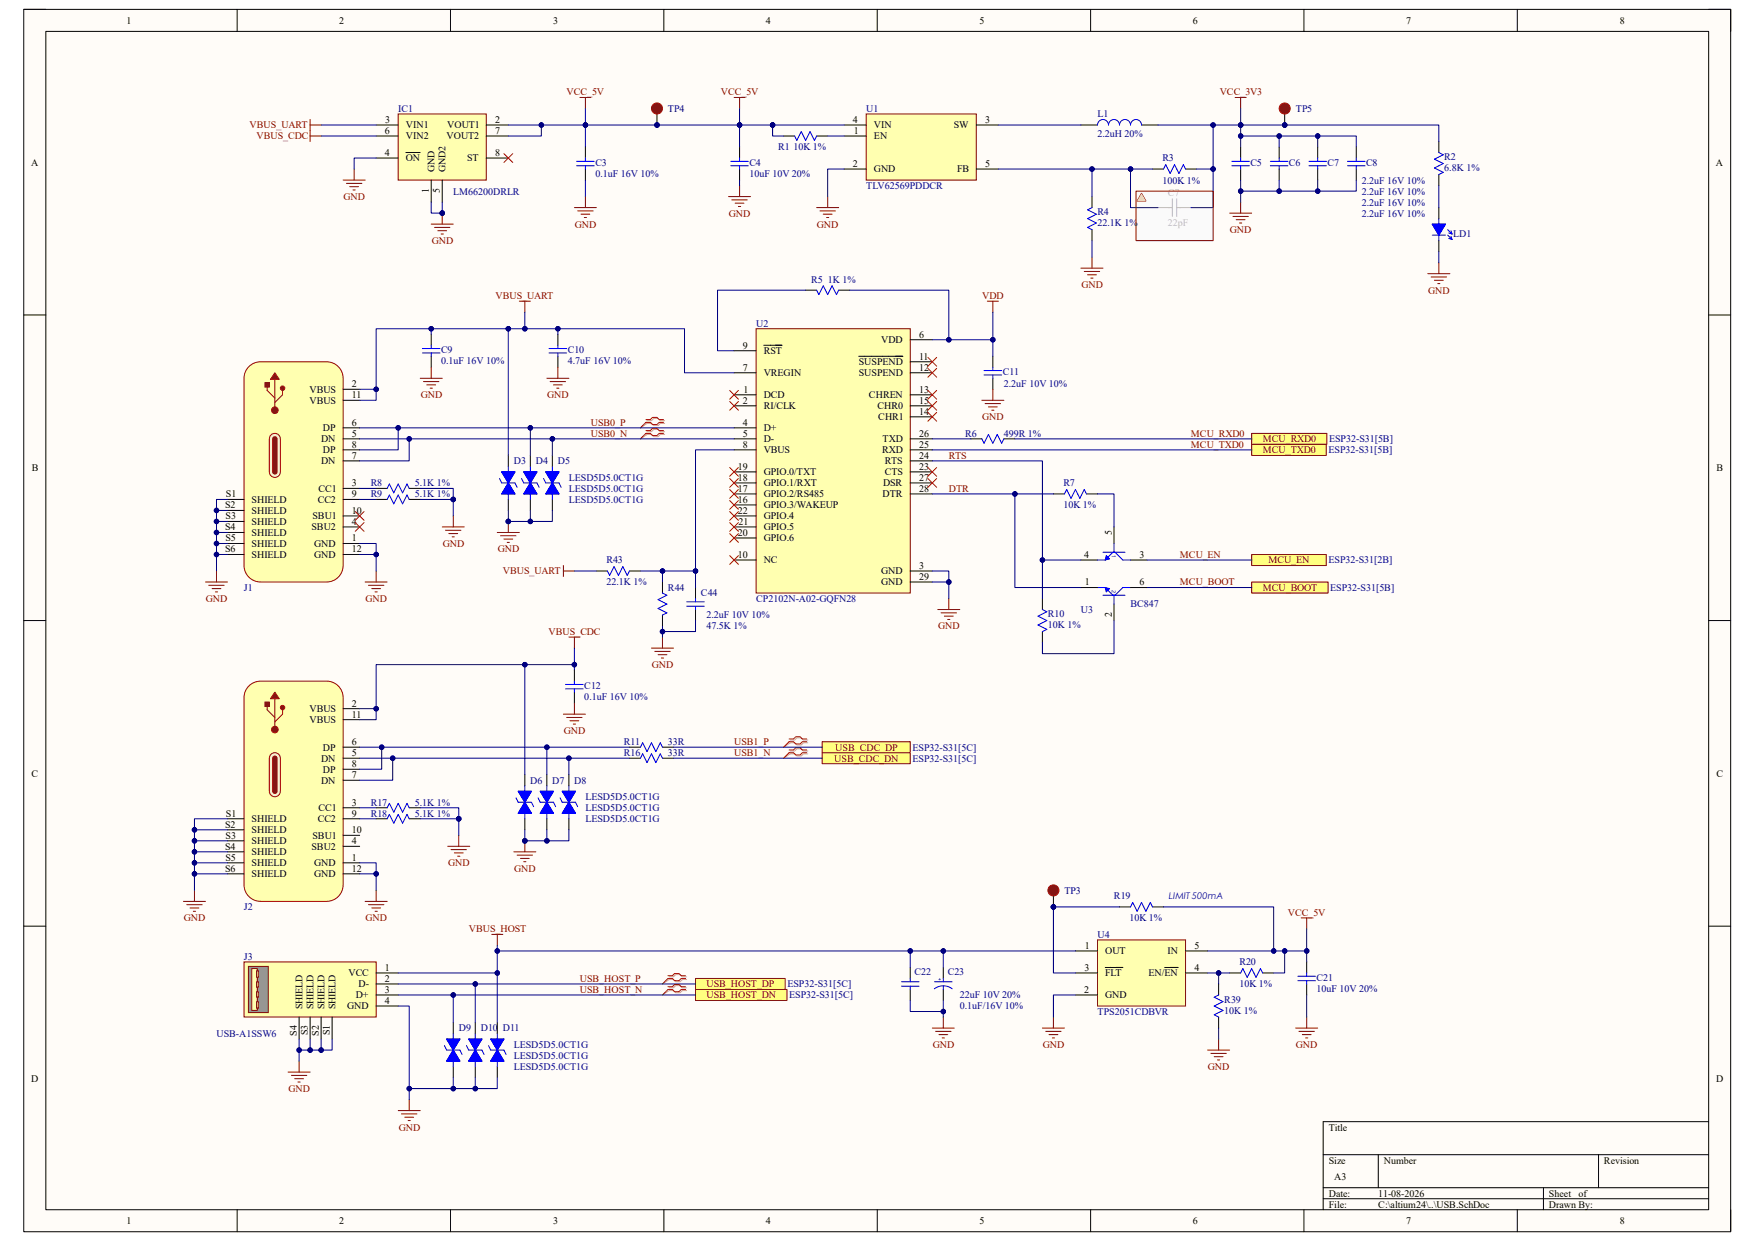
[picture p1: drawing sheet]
<svg xmlns="http://www.w3.org/2000/svg" width="297mm" height="210mm" viewBox="0 0 297 210" stroke-linecap="round" stroke-linejoin="round" font-family="sans-serif">
<defs><g id="words">
<g font-size="1.7">
<text x="21.4" y="4">1</text>
<text x="57.4" y="4">2</text>
<text x="93.6" y="4">3</text>
<text x="129.6" y="4">4</text>
<text x="165.8" y="4">5</text>
<text x="201.8" y="4">6</text>
<text x="238" y="4">7</text>
<text x="274.1" y="4">8</text>
<text x="65.1" y="22.6">6</text>
<text x="65.2" y="20.8">3</text>
<text x="68.7" y="21.7">VIN1</text>
<text x="68.7" y="23.6">VIN2</text>
<text x="75.6" y="23.6">VOUT2</text>
<text x="75.7" y="21.7">VOUT1</text>
<text x="83.8" y="20.8">2</text>
<text x="83.8" y="22.6">7</text>
<text x="144.3" y="20.8">4</text>
<text x="144.5" y="22.6">1</text>
<text x="147.9" y="23.6">EN</text>
<text x="147.9" y="21.7">VIN</text>
<text x="161.4" y="21.7">SW</text>
<text x="166.7" y="20.8">3</text>
<text x="5.3" y="28">A</text>
<text x="65.1" y="26.4">4</text>
<text x="68.7" y="27.3">ON</text>
<text x="73.5" y="29.2" transform="rotate(-90 73.5 29.2)">GND</text>
<text x="75.4" y="29.2" transform="rotate(-90 75.4 29.2)">GND2</text>
<text x="79.1" y="27.3">ST</text>
<text x="83.8" y="26.4">8</text>
<text x="144.3" y="28.2">2</text>
<text x="147.9" y="29.2">GND</text>
<text x="162" y="29.2">FB</text>
<text x="166.7" y="28.2">5</text>
<text x="290.4" y="28">A</text>
<text x="72.6" y="32.6" transform="rotate(-90 72.6 32.6)">1</text>
<text x="74.5" y="32.7" transform="rotate(-90 74.5 32.7)">5</text>
<text x="125.7" y="59">9</text>
<text x="129.2" y="59.9">RST</text>
<text x="149.1" y="58.1">VDD</text>
<text x="155.5" y="57.1">6</text>
<text x="59.6" y="65.5">2</text>
<text x="125.7" y="62.7">7</text>
<text x="129.2" y="63.7">VREGIN</text>
<text x="145.3" y="61.8">SUSPEND</text>
<text x="145.3" y="63.7">SUSPEND</text>
<text x="155.5" y="60.9">11</text>
<text x="155.5" y="62.7">12</text>
<text x="52.4" y="66.5">VBUS</text>
<text x="52.4" y="68.3">VBUS</text>
<text x="59.6" y="67.4">11</text>
<text x="125.7" y="68.3">2</text>
<text x="125.8" y="66.5">1</text>
<text x="129.2" y="67.4">DCD</text>
<text x="129.2" y="69.3">RI/CLK</text>
<text x="147.1" y="67.4">CHREN</text>
<text x="148.5" y="69.3">CHR0</text>
<text x="148.6" y="71.1">CHR1</text>
<text x="155.5" y="66.5">13</text>
<text x="155.5" y="68.3">15</text>
<text x="155.5" y="70.2">14</text>
<text x="54.4" y="74.8">DN</text>
<text x="54.7" y="76.7">DP</text>
<text x="54.7" y="73">DP</text>
<text x="59.6" y="73.9">5</text>
<text x="59.6" y="75.8">8</text>
<text x="59.6" y="72.1">6</text>
<text x="59.6" y="77.6">7</text>
<text x="125.7" y="72.1">4</text>
<text x="125.7" y="73.9">5</text>
<text x="125.7" y="75.8">8</text>
<text x="129.2" y="73">D+</text>
<text x="129.2" y="74.8">D-</text>
<text x="129.2" y="76.7">VBUS</text>
<text x="149.3" y="76.7">RXD</text>
<text x="149.4" y="74.8">TXD</text>
<text x="155.5" y="73.9">26</text>
<text x="155.5" y="75.8">25</text>
<text x="155.5" y="77.6">24</text>
<text x="5.4" y="79.8">B</text>
<text x="53.9" y="83.2">CC1</text>
<text x="54.4" y="78.6">DN</text>
<text x="59.6" y="82.3">3</text>
<text x="124.8" y="79.5">19</text>
<text x="124.8" y="83.2">17</text>
<text x="124.9" y="81.4">18</text>
<text x="129.2" y="80.4">GPIO.0/TXT</text>
<text x="129.2" y="82.3">GPIO.1/RXT</text>
<text x="149.4" y="82.3">DSR</text>
<text x="149.7" y="78.6">RTS</text>
<text x="149.7" y="80.4">CTS</text>
<text x="155.5" y="79.5">23</text>
<text x="155.5" y="81.4">27</text>
<text x="155.5" y="83.2">28</text>
<text x="290.5" y="79.8">B</text>
<text x="38.1" y="86">S2</text>
<text x="38.1" y="89.7">S4</text>
<text x="38.2" y="87.9">S3</text>
<text x="38.2" y="84.2">S1</text>
<text x="42.6" y="85.1">SHIELD</text>
<text x="42.6" y="87">SHIELD</text>
<text x="42.6" y="88.8">SHIELD</text>
<text x="52.7" y="89.7">SBU2</text>
<text x="52.9" y="87.9">SBU1</text>
<text x="53.8" y="85.1">CC2</text>
<text x="59.6" y="88.8">4</text>
<text x="59.6" y="87">10</text>
<text x="59.6" y="84.2">9</text>
<text x="124.8" y="85.1">16</text>
<text x="124.8" y="87">22</text>
<text x="125" y="88.8">21</text>
<text x="129.2" y="84.2">GPIO.2/RS485</text>
<text x="129.2" y="86">GPIO.3/WAKEUP</text>
<text x="129.2" y="87.9">GPIO.4</text>
<text x="129.2" y="89.7">GPIO.5</text>
<text x="149.4" y="84.2">DTR</text>
<text x="38.1" y="93.5">S6</text>
<text x="38.1" y="91.6">S5</text>
<text x="42.6" y="90.7">SHIELD</text>
<text x="42.6" y="92.5">SHIELD</text>
<text x="42.6" y="94.4">SHIELD</text>
<text x="53.2" y="92.5">GND</text>
<text x="53.2" y="94.4">GND</text>
<text x="59.6" y="91.6">1</text>
<text x="59.6" y="93.5">12</text>
<text x="124.8" y="90.7">20</text>
<text x="124.8" y="94.4">10</text>
<text x="129.2" y="91.6">GPIO.6</text>
<text x="129.2" y="95.3">NC</text>
<text x="183.5" y="94.4">4</text>
<text x="188.2" y="90.5" transform="rotate(-90 188.2 90.5)">5</text>
<text x="192.8" y="94.4">3</text>
<text x="149.1" y="97.2">GND</text>
<text x="149.1" y="99.1">GND</text>
<text x="155.5" y="96.3">3</text>
<text x="155.5" y="98.1">29</text>
<text x="183.6" y="99.1">1</text>
<text x="192.8" y="99.1">6</text>
<text x="188.2" y="104.5" transform="rotate(-90 188.2 104.5)">2</text>
<text x="59.6" y="119.6">2</text>
<text x="52.4" y="120.5">VBUS</text>
<text x="52.4" y="122.4">VBUS</text>
<text x="59.6" y="121.5">11</text>
<text x="5.3" y="131.4">C</text>
<text x="54.4" y="128.9">DN</text>
<text x="54.7" y="130.8">DP</text>
<text x="54.7" y="127">DP</text>
<text x="59.6" y="128">5</text>
<text x="59.6" y="129.8">8</text>
<text x="59.6" y="126.1">6</text>
<text x="59.6" y="131.7">7</text>
<text x="290.5" y="131.4">C</text>
<text x="53.9" y="137.3">CC1</text>
<text x="54.4" y="132.6">DN</text>
<text x="59.6" y="136.4">3</text>
<text x="38.1" y="140.1">S2</text>
<text x="38.1" y="143.8">S4</text>
<text x="38.2" y="141.9">S3</text>
<text x="38.2" y="138.2">S1</text>
<text x="42.6" y="139.1">SHIELD</text>
<text x="42.6" y="141">SHIELD</text>
<text x="42.6" y="142.9">SHIELD</text>
<text x="52.7" y="143.8">SBU2</text>
<text x="52.9" y="141.9">SBU1</text>
<text x="53.8" y="139.1">CC2</text>
<text x="59.6" y="142.9">4</text>
<text x="59.6" y="141">10</text>
<text x="59.6" y="138.2">9</text>
<text x="38.1" y="147.5">S6</text>
<text x="38.1" y="145.7">S5</text>
<text x="42.6" y="144.7">SHIELD</text>
<text x="42.6" y="146.6">SHIELD</text>
<text x="42.6" y="148.5">SHIELD</text>
<text x="53.2" y="146.6">GND</text>
<text x="53.2" y="148.5">GND</text>
<text x="59.6" y="145.7">1</text>
<text x="59.6" y="147.5">12</text>
<text x="183.6" y="160.6">1</text>
<text x="187" y="161.5">OUT</text>
<text x="197.6" y="161.5">IN</text>
<text x="202.1" y="160.6">5</text>
<text x="59" y="165.2">VCC</text>
<text x="60.7" y="167.1">D-</text>
<text x="65.2" y="164.3">1</text>
<text x="65.2" y="166.2">2</text>
<text x="183.5" y="164.3">3</text>
<text x="187" y="165.2">FLT</text>
<text x="194.4" y="165.2">EN/EN</text>
<text x="202.1" y="164.3">4</text>
<text x="51.2" y="170.8" transform="rotate(-90 51.2 170.8)">SHIELD</text>
<text x="53" y="170.8" transform="rotate(-90 53 170.8)">SHIELD</text>
<text x="54.9" y="170.8" transform="rotate(-90 54.9 170.8)">SHIELD</text>
<text x="56.8" y="170.8" transform="rotate(-90 56.8 170.8)">SHIELD</text>
<text x="58.8" y="170.8">GND</text>
<text x="60.2" y="169">D+</text>
<text x="65.2" y="168">3</text>
<text x="65.2" y="169.9">4</text>
<text x="183.5" y="168">2</text>
<text x="187" y="169">GND</text>
<text x="50.2" y="175.3" transform="rotate(-90 50.2 175.3)">S4</text>
<text x="52.1" y="175.2" transform="rotate(-90 52.1 175.2)">S3</text>
<text x="54" y="175.3" transform="rotate(-90 54 175.3)">S2</text>
<text x="55.8" y="175.2" transform="rotate(-90 55.8 175.2)">S1</text>
<text x="5.3" y="183.2">D</text>
<text x="290.4" y="183.2">D</text>
<text x="224.9" y="191.3">Title</text>
<text x="224.9" y="196.9">Size</text>
<text x="234.2" y="196.9">Number</text>
<text x="271.4" y="196.9">Revision</text>
<text x="224.9" y="202.5">Date:</text>
<text x="225.8" y="199.7">A3</text>
<text x="233.3" y="202.5">11-08-2026</text>
<text x="262.1" y="202.5">Sheet</text>
<text x="267.2" y="202.5">of</text>
<text x="21.4" y="207.2">1</text>
<text x="57.4" y="207.2">2</text>
<text x="93.6" y="207.2">3</text>
<text x="129.6" y="207.2">4</text>
<text x="165.8" y="207.2">5</text>
<text x="201.8" y="207.2">6</text>
<text x="224.9" y="204.4">File:</text>
<text x="233.3" y="204.4">C:\altium24\..\USB.SchDoc</text>
<text x="238" y="207.2">7</text>
<text x="262.1" y="204.4">Drawn By:</text>
<text x="274.1" y="207.2">8</text>
</g>
<g font-size="1.7" fill="#800000">
<text x="95.9" y="16.1">VCC_5V</text>
<text x="122" y="16.1">VCC_5V</text>
<text x="206.4" y="16.1">VCC_3V3</text>
<text x="42.2" y="21.7">VBUS_UART</text>
<text x="43.4" y="23.6">VBUS_CDC</text>
<text x="58.1" y="33.9">GND</text>
<text x="73.1" y="41.3">GND</text>
<text x="97.3" y="38.5">GND</text>
<text x="123.4" y="36.7">GND</text>
<text x="138.3" y="38.5">GND</text>
<text x="208.2" y="39.5">GND</text>
<text x="83.9" y="50.6">VBUS_UART</text>
<text x="166.2" y="50.6">VDD</text>
<text x="183" y="48.8">GND</text>
<text x="241.7" y="49.7">GND</text>
<text x="71.2" y="67.4">GND</text>
<text x="92.6" y="67.4">GND</text>
<text x="166.2" y="71.1">GND</text>
<text x="100" y="72.1">USB0_P</text>
<text x="100" y="73.9">USB0_N</text>
<text x="160.6" y="77.6">RTS</text>
<text x="201.5" y="73.9">MCU_RXD0</text>
<text x="201.5" y="75.8">MCU_TXD0</text>
<text x="213.7" y="74.8">MCU_RXD0</text>
<text x="213.7" y="76.7">MCU_TXD0</text>
<text x="160.6" y="83.2">DTR</text>
<text x="74.9" y="92.5">GND</text>
<text x="84.2" y="93.5">GND</text>
<text x="199.7" y="94.4">MCU_EN</text>
<text x="214.7" y="95.3">MCU_EN</text>
<text x="34.8" y="101.9">GND</text>
<text x="61.8" y="101.9">GND</text>
<text x="85.1" y="97.2">VBUS_UART</text>
<text x="199.7" y="99.1">MCU_BOOT</text>
<text x="213.7" y="100">MCU_BOOT</text>
<text x="92.8" y="107.4">VBUS_CDC</text>
<text x="158.8" y="106.5">GND</text>
<text x="110.3" y="113.1">GND</text>
<text x="95.4" y="124.2">GND</text>
<text x="124.2" y="126.1">USB1_P</text>
<text x="124.2" y="128">USB1_N</text>
<text x="141.2" y="128.9">USB_CDC_DN</text>
<text x="141.4" y="127">USB_CDC_DP</text>
<text x="75.9" y="146.6">GND</text>
<text x="87" y="147.5">GND</text>
<text x="31.1" y="155.9">GND</text>
<text x="61.8" y="155.9">GND</text>
<text x="218" y="155">VCC_5V</text>
<text x="79.3" y="157.8">VBUS_HOST</text>
<text x="98.1" y="166.2">USB_HOST_P</text>
<text x="119.5" y="167.1">USB_HOST_DP</text>
<text x="98.1" y="168">USB_HOST_N</text>
<text x="119.5" y="169">USB_HOST_DN</text>
<text x="157.9" y="177.3">GND</text>
<text x="176.5" y="177.3">GND</text>
<text x="219.3" y="177.3">GND</text>
<text x="48.8" y="184.8">GND</text>
<text x="204.4" y="181.1">GND</text>
<text x="67.5" y="191.3">GND</text>
</g>
<g font-size="1.7" fill="#000080">
<text x="67.4" y="18.9">IC1</text>
<text x="113" y="18.9">TP4</text>
<text x="146.6" y="18.9">U1</text>
<text x="185.7" y="19.9">L1</text>
<text x="185.7" y="23.2">2.2uH 20%</text>
<text x="219.3" y="18.9">TP5</text>
<text x="100.8" y="28.1">C3</text>
<text x="100.8" y="29.9">0.1uF 16V 10%</text>
<text x="126.8" y="28.1">C4</text>
<text x="126.8" y="29.9">10uF 10V 20%</text>
<text x="131.7" y="25.4">R1 10K 1%</text>
<text x="196.7" y="27.3">R3</text>
<text x="211.6" y="28.1">C5</text>
<text x="218.1" y="28.1">C6</text>
<text x="224.7" y="28.1">C7</text>
<text x="231.2" y="28.1">C8</text>
<text x="244.4" y="27.1">R2</text>
<text x="244.4" y="29">6.8K 1%</text>
<text x="76.7" y="32.9">LM66200DRLR</text>
<text x="146.6" y="32">TLV62569PDDCR</text>
<text x="196.7" y="31.1">100K 1%</text>
<text x="230.5" y="34.8">2.2uF 16V 10%</text>
<text x="230.5" y="32.9">2.2uF 16V 10%</text>
<text x="230.5" y="31.1">2.2uF 16V 10%</text>
<text x="185.7" y="36.4">R4</text>
<text x="185.7" y="38.3">22.1K 1%</text>
<text x="230.5" y="36.7">2.2uF 16V 10%</text>
<text x="245.9" y="40.2">LD1</text>
<text x="137.3" y="47.8">R5 1K 1%</text>
<text x="74.6" y="59.7">C9</text>
<text x="96.1" y="59.7">C10</text>
<text x="128" y="55.3">U2</text>
<text x="74.6" y="61.6">0.1uF 16V 10%</text>
<text x="96.1" y="61.6">4.7uF 16V 10%</text>
<text x="169.7" y="63.5">C11</text>
<text x="169.9" y="65.5">2.2uF 10V 10%</text>
<text x="163.4" y="73.9">R6</text>
<text x="169.9" y="73.9">499R 1%</text>
<text x="224.8" y="76.7">ESP32-S31[5B]</text>
<text x="224.9" y="74.8">ESP32-S31[5B]</text>
<text x="62.7" y="82.3">R8</text>
<text x="70.2" y="82.3">5.1K 1%</text>
<text x="87" y="78.6">D3</text>
<text x="90.7" y="78.6">D4</text>
<text x="94.4" y="78.6">D5</text>
<text x="96.3" y="81.4">LESD5D5.0CT1G</text>
<text x="96.3" y="83.2">LESD5D5.0CT1G</text>
<text x="180" y="82.3">R7</text>
<text x="62.7" y="84.2">R9</text>
<text x="70.2" y="84.2">5.1K 1%</text>
<text x="96.3" y="85.1">LESD5D5.0CT1G</text>
<text x="180" y="86">10K 1%</text>
<text x="102.6" y="95.3">R43</text>
<text x="224.8" y="95.3">ESP32-S31[2B]</text>
<text x="41.3" y="100">J1</text>
<text x="102.6" y="99.1">22.1K 1%</text>
<text x="113" y="100">R44</text>
<text x="118.6" y="100.9">C44</text>
<text x="128" y="101.9">CP2102N-A02-GQFN28</text>
<text x="225.1" y="100">ESP32-S31[5B]</text>
<text x="119.5" y="106.5">47.5K 1%</text>
<text x="119.5" y="104.6">2.2uF 10V 10%</text>
<text x="177.3" y="104.5">R10</text>
<text x="177.3" y="106.3">10K 1%</text>
<text x="182.9" y="103.7">U3</text>
<text x="191.3" y="102.8">BC847</text>
<text x="98.9" y="116.6">C12</text>
<text x="98.9" y="118.4">0.1uF 16V 10%</text>
<text x="105.6" y="126.1">R11</text>
<text x="105.6" y="128">R16</text>
<text x="113" y="126.1">33R</text>
<text x="113" y="128">33R</text>
<text x="154.4" y="127">ESP32-S31[5C]</text>
<text x="154.4" y="128.9">ESP32-S31[5C]</text>
<text x="62.7" y="136.4">R17</text>
<text x="70.2" y="136.4">5.1K 1%</text>
<text x="89.7" y="132.6">D6</text>
<text x="93.5" y="132.6">D7</text>
<text x="97.2" y="132.6">D8</text>
<text x="99.1" y="135.4">LESD5D5.0CT1G</text>
<text x="99.1" y="137.3">LESD5D5.0CT1G</text>
<text x="62.7" y="138.2">R18</text>
<text x="70.2" y="138.2">5.1K 1%</text>
<text x="99.1" y="139.1">LESD5D5.0CT1G</text>
<text x="41.3" y="154.1">J2</text>
<text x="180.1" y="151.3">TP3</text>
<text x="188.5" y="152.2">R19</text>
<text x="191.1" y="155.9">10K 1%</text>
<text x="185.7" y="158.7">U4</text>
<text x="41.3" y="162.4">J3</text>
<text x="133.3" y="167.1">ESP32-S31[5C]</text>
<text x="154.8" y="165.1">C22</text>
<text x="160.4" y="165.1">C23</text>
<text x="209.8" y="163.4">R20</text>
<text x="209.8" y="167.1">10K 1%</text>
<text x="222.8" y="166">C21</text>
<text x="222.8" y="167.9">10uF 10V 20%</text>
<text x="133.6" y="169">ESP32-S31[5C]</text>
<text x="162.4" y="169">22uF 10V 20%</text>
<text x="162.4" y="170.8">0.1uF/16V 10%</text>
<text x="185.7" y="171.7">TPS2051CDBVR</text>
<text x="207.2" y="169.7">R39</text>
<text x="207.2" y="171.6">10K 1%</text>
<text x="36.6" y="175.5">USB-A1SSW6</text>
<text x="77.6" y="174.5">D9</text>
<text x="81.4" y="174.5">D10 D11</text>
<text x="87" y="177.3">LESD5D5.0CT1G</text>
<text x="87" y="179.2">LESD5D5.0CT1G</text>
<text x="87" y="181.1">LESD5D5.0CT1G</text>
</g>
<g font-size="1.7" fill="#bfbebc">
<text x="197.7" y="33.1">C7</text>
<text x="197.7" y="38.3">22pF</text>
</g>
<text font-size="1.6" fill="#00f" x="197.8" y="152.2">LIMIT 500mA</text>
<g font-size=".9" fill="#00f">
<text x="188.2" y="93.9" transform="rotate(90 188.2 93.9)">1</text>
<text x="188.2" y="99.9" transform="rotate(90 188.2 99.9)">2</text>
</g>
<text font-size=".7" fill="#000080" x="158.8" y="165.6" transform="rotate(90 158.8 165.6)">+</text>
</g></defs>
<path d="M4 1.6h288.9v206.8h-288.9z" fill-rule="evenodd" fill="#fffcf8"/>
<path d="M4 1.6h288.9v206.8h-288.9z" fill="none" stroke="#000" stroke-width=".17"/>
<path d="M7.8 5.3h281.4v199.4h-281.4z" fill-rule="evenodd" fill="#fffcf8"/>
<g fill="none" stroke="#000" stroke-width=".17">
<path d="M4 1.6h3.7M7.8 5.3h281.4v199.4h-281.4zM40.1 1.6v3.7M76.2 1.6v3.7M112.3 1.6v3.7M148.5 1.6v3.7M184.6 1.6v3.7M220.7 1.6v3.7M256.8 1.6v3.7M289.2 1.6h3.7v3.7M4 53.3h3.7M289.2 53.3h3.7"/>
<path d="M4 105h3.8M289.2 105h3.7M4 156.7h3.8M289.2 156.7h3.7M223.9 195.4h65.3M233.3 195.4v5.6M270.5 195.4v5.6M289.2 189.8h-65.3v14.9M40.1 204.7v3.7M76.2 204.7v3.7M112.4 204.7v3.7M148.5 204.7v3.7"/>
<path d="M184.6 204.7v3.7M220.7 204.7v3.7M223.9 201h65.3M223.9 202.9h65.3M256.8 204.7v3.7M261.2 201v3.7M292.9 204.7v3.7"/>
</g>
<path d="M192.3 32.3h13v8.4h-13z" fill-rule="evenodd" fill="#fafafa"/>
<path d="M41.3 162.8h22.4v9.3h-22.4z" fill-rule="evenodd" fill="#ffffb0"/>
<path d="M41.3 162.8h22.4v9.3h-22.4z" fill="none" stroke="#800000" stroke-width=".17"/>
<path d="M50.6 172.1v3.7M52.5 172.1v3.7M54.3 172.1v3.7M56.2 172.1v3.7M63.7 164.7h3.7M63.7 166.5h3.7M63.7 168.4h3.7M63.7 170.2h3.7" fill="none" stroke="#000" stroke-width=".17"/>
<path d="M42 163.5h3.4v7.9h-3.4z" fill-rule="evenodd" fill="#999"/>
<path d="M42 163.5h3.4v7.9h-3.4z" fill="none" stroke="#800000" stroke-width=".17"/>
<path d="M42.6 163.9h.9v7.1h-.9z" fill-rule="evenodd" fill="#ffffb0"/>
<path d="M42.6 163.9h.9v7.1h-.9z" fill="none" stroke="#800000" stroke-width=".17"/>
<path d="M43.4 164.3h.3v1.1h-.3z" fill-rule="evenodd" fill="#ffffb0"/>
<path d="M43.4 164.3h.3v1.1h-.3z" fill="none" stroke="#800000" stroke-width=".17"/>
<path d="M43.4 166.1h.3v1h-.3z" fill-rule="evenodd" fill="#ffffb0"/>
<path d="M43.4 166.1h.3v1h-.3z" fill="none" stroke="#800000" stroke-width=".17"/>
<path d="M43.4 169.5h.3v1.1h-.3z" fill-rule="evenodd" fill="#ffffb0"/>
<path d="M43.4 169.5h.3v1.1h-.3z" fill="none" stroke="#800000" stroke-width=".17"/>
<path d="M43.4 167.8h.3v1h-.3z" fill-rule="evenodd" fill="#ffffb0"/>
<path d="M43.4 167.8h.3v1h-.3z" fill="none" stroke="#800000" stroke-width=".17"/>
<path d="M128 55.6h26v44.8h-26z" fill-rule="evenodd" fill="#ffffb0"/>
<path d="M128 55.6h26v44.8h-26z" fill="none" stroke="#800000" stroke-width=".17"/>
<g fill="none" stroke="#000" stroke-width=".17">
<path d="M124.2 59.4h3.8M129.3 58.4h3M154 57.5h3.8M124.2 63.1h3.8M124.2 66.8h3.8M124.2 68.7h3.8M124.2 72.4h3.8M124.2 74.3h3.8M124.2 76.1h3.8M124.2 79.9h3.8M145.3 60.3h7.5M154 63.1h3.8"/>
<path d="M154 66.8h3.8M154 68.7h3.8M154 74.3h3.8M154 76.1h3.8M154 79.9h3.8M154 61.2h3.8M154 70.5h3.8M154 78h3.8M124.2 81.7h3.8M124.2 83.6h3.8M124.2 85.4h3.8M124.2 87.3h3.8"/>
<path d="M124.2 89.2h3.8M124.2 91h3.8M124.2 94.8h3.8M154 81.7h3.8M154 83.6h3.8M154 96.6h3.8M154 98.5h3.8"/>
</g>
<path d="M185.7 99.4h1.3l1.3 1.3M191.3 99.4h-1.3l-1.3 1.3M186.7 100.7h3.7M188.5 100.7v1.5" fill="none" stroke="#00f" stroke-width=".17"/>
<path d="M187 99.4l.8 .2-.6 .6z" fill="#00f"/>
<path d="M186.7 93.5h3.7M187 99.4l.8 .2-.6 .6zM188.3 93.5l-1.3 1.3h-1.3M188.5 92v1.5M188.7 93.5l1.3 1.3h1.3" fill="none" stroke="#00f" stroke-width=".17"/>
<path d="M187.2 94l.6 .6-.8 .2z" fill="#00f"/>
<path d="M187.2 94l.6 .6-.8 .2z" fill="none" stroke="#00f" stroke-width=".17"/>
<path d="M182.9 99.4h2.8M182.9 94.8h2.8M188.5 89.2v2.8M191.3 99.4h2.8M191.3 94.8h2.8M188.5 102.2v2.8" fill="none" stroke="#000" stroke-width=".17"/>
<path d="M67.4 19.3h14.9v11.2h-14.9z" fill-rule="evenodd" fill="#ffffb0"/>
<path d="M67.4 19.3h14.9v11.2h-14.9z" fill="none" stroke="#800000" stroke-width=".17"/>
<path d="M63.7 21.2h3.7M63.7 26.7h3.7M63.7 23h3.7M68.7 25.8h2.4M73 30.5v3.7M74.8 30.5v3.7M82.3 21.2h3.7M82.3 26.7h3.7M82.3 23h3.7" fill="none" stroke="#000" stroke-width=".17"/>
<path d="M185.7 159.1h14.9v11.2h-14.9z" fill-rule="evenodd" fill="#ffffb0"/>
<path d="M185.7 159.1h14.9v11.2h-14.9z" fill="none" stroke="#800000" stroke-width=".17"/>
<path d="M182.9 21.2h2.8M193.2 21.2h2.8M243.5 35.1v1.9M243.5 40.7v1.9M182 160.9h3.7M182 164.7h3.7M182 168.4h3.7M187 163.7h3M197.1 163.7h2.3M200.6 160.9h3.8M200.6 164.7h3.8" fill="none" stroke="#000" stroke-width=".17"/>
<path d="M185.7 21.2a.93 .93 0 0 1 1-1 .93 .93 0 0 1 .9 1 .93 .93 0 0 1 .9-1 .93 .93 0 0 1 1 1 .93 .93 0 0 1 .9-1 .93 .93 0 0 1 .9 1 .93 .93 0 0 1 1-1 .93 .93 0 0 1 .9 1M242.4 37.9h2.2l-1.1 1.9zM242.4 39.8h2.2M243.5 37v.9M243.5 39.8v.9" fill="none" stroke="#00f" stroke-width=".17"/>
<path d="M242.4 37.9h2.2l-1.1 1.9z" fill="#00f"/>
<path d="M242.4 37.9h2.2l-1.1 1.9zM243.5 25.8l.8 .4-1.5 .7 1.5 .8-1.5 .7 1.5 .8-.8 .3M245 38.9l.7 .7M245 39.8l.7 .7M245.2 39.4l.5 .2M245.6 39.1l.1 .5M245.6 40l.1 .5M245.2 40.4l.5 .1" fill="none" stroke="#00f" stroke-width=".17"/>
<path d="M243.5 24v1.8M243.5 29.5v1.9" fill="none" stroke="#000" stroke-width=".17"/>
<path d="M146.6 19.3h18.6v11.2h-18.6z" fill-rule="evenodd" fill="#ffffb0"/>
<g fill="none" stroke="#800000" stroke-width=".17">
<path d="M146.6 19.3h18.6v11.2h-18.6zM138.2 35.1h3.7M138.8 35.7h2.6M139.3 36.2h1.5M139.9 36.8h.4M140.1 33.3v1.8M208.1 36.1h3.7M208.7 36.6h2.6M209.2 37.2h1.5M209.8 37.7h.3M210 34.2v1.9M182.9 45.4h3.8"/>
<path d="M183.5 45.9h2.6M184.1 46.5h1.4M184.6 47.1h.4M184.8 43.5v1.9M241.6 46.3h3.8M242.2 46.9h2.6M242.8 47.4h1.5M243.3 48h.4M243.5 44.4v1.9M74.8 89.2h3.8M75.4 89.7h2.6M76 90.3h1.5"/>
<path d="M76.5 90.9h.4M76.7 87.3v1.9"/>
</g>
<g fill="none" stroke="#000" stroke-width=".17">
<path d="M142.9 23h3.7M142.9 21.2h3.7M142.9 28.6h3.7M165.2 21.2h3.8M165.2 28.6h3.8M184.8 33.3v1.8M184.8 38.9v1.8M195.1 28.6h1.8M200.6 28.6h1.9M210 24.9v1.8M210 28.6v1.9M216.5 24.9v1.8"/>
<path d="M216.5 28.6v1.9M223 24.9v1.8M223 28.6v1.9M229.5 24.9v1.8M229.5 28.6v1.9M89.8 77.1v1.8M63.7 82.7h1.8M63.7 84.5h1.8M69.3 82.7h1.8M69.3 84.5h1.8M89.8 84.5v1.9"/>
</g>
<g fill="none" stroke="#00f" stroke-width=".17">
<path d="M184.8 35.1l-.7 .4 1.4 .7-1.4 .8 1.4 .7-1.4 .8 .7 .4M196.9 28.6l.4-.7 .7 1.5 .8-1.5 .7 1.5 .8-1.5 .3 .7M208.5 28.1h3M208.5 27.3h3M210 26.7v.6M210 28.1v.5M215 28.1h3M215 27.3h3M216.5 26.7v.6M216.5 28.1v.5M221.5 28.1h3M221.5 27.3h3"/>
<path d="M223 26.7v.6M223 28.1v.5M228 28.1h3M228 27.3h3M229.5 26.7v.6M229.5 28.1v.5M88.6 79.9h2.3l-1.1 1.8zM89.8 78.9v1M65.5 82.7l.4-.8 .7 1.5 .8-1.5 .7 1.5 .8-1.5 .4 .8M65.5 84.5l.4-.7 .7 1.5 .8-1.5 .7 1.5 .8-1.5 .4 .7"/>
</g>
<path d="M196 35.1h2.4M198.4 33.6v3M199.1 35.1h2.5M199.1 33.6v3" fill="none" stroke="#bfbebc" stroke-width=".17"/>
<path d="M88.6 79.9h2.3l-1.1 1.8z" fill="#00f"/>
<path d="M88.6 79.9h2.3l-1.1 1.8zM88.3 81l.3 .7h2.3l.3 .8M89.8 83.6v.9M89.8 81.7l1.1 1.9h-2.3z" fill="none" stroke="#00f" stroke-width=".17"/>
<path d="M89.8 81.7l1.1 1.9h-2.3z" fill="#00f"/>
<path d="M92.4 79.9h2.2l-1.1 1.8zM93.5 78.9v1M89.8 81.7l1.1 1.9h-2.3z" fill="none" stroke="#00f" stroke-width=".17"/>
<path d="M93.5 77.1v1.8M93.5 84.5v1.9" fill="none" stroke="#000" stroke-width=".17"/>
<path d="M92.4 79.9h2.2l-1.1 1.8z" fill="#00f"/>
<path d="M92.4 79.9h2.2l-1.1 1.8zM92 81l.4 .7h2.2l.4 .8M93.5 83.6v.9M93.5 81.7l1.1 1.9h-2.2z" fill="none" stroke="#00f" stroke-width=".17"/>
<path d="M93.5 81.7l1.1 1.9h-2.2z" fill="#00f"/>
<path d="M93.5 81.7l1.1 1.9h-2.2z" fill="none" stroke="#00f" stroke-width=".17"/>
<path d="M84.2 90.1h3.7M84.7 90.7h2.6M85.3 91.2h1.5M85.8 91.8h.4M86 88.2v1.9" fill="none" stroke="#800000" stroke-width=".17"/>
<circle cx="86" cy="88.2" r=".37" fill="#000080"/>
<circle cx="86" cy="88.2" r=".37" fill="none" stroke="#000080" stroke-width=".17"/>
<path d="M91.4 133.9h2.3l-1.2 1.9zM92.5 133v.9" fill="none" stroke="#00f" stroke-width=".17"/>
<path d="M92.5 131.1v1.9M92.5 138.6v1.8" fill="none" stroke="#000" stroke-width=".17"/>
<path d="M91.4 133.9h2.3l-1.2 1.9z" fill="#00f"/>
<path d="M91.1 135l.3 .8h2.3l.3 .7M91.4 133.9h2.3l-1.2 1.9zM92.5 137.6v1M92.5 135.8l1.2 1.8h-2.3z" fill="none" stroke="#00f" stroke-width=".17"/>
<path d="M92.5 135.8l1.2 1.8h-2.3z" fill="#00f"/>
<path d="M92.5 135.8l1.2 1.8h-2.3zM95.2 133.9h2.2l-1.1 1.9zM96.3 133v.9" fill="none" stroke="#00f" stroke-width=".17"/>
<path d="M96.3 131.1v1.9M96.3 138.6v1.8" fill="none" stroke="#000" stroke-width=".17"/>
<path d="M95.2 133.9h2.2l-1.1 1.9z" fill="#00f"/>
<path d="M94.8 135l.4 .8h2.2l.4 .7M95.2 133.9h2.2l-1.1 1.9zM96.3 137.6v1M96.3 135.8l1.1 1.8h-2.2z" fill="none" stroke="#00f" stroke-width=".17"/>
<path d="M96.3 135.8l1.1 1.8h-2.2z" fill="#00f"/>
<path d="M96.3 135.8l1.1 1.8h-2.2z" fill="none" stroke="#00f" stroke-width=".17"/>
<path d="M87 144.2h3.7M87.5 144.7h2.6M88.1 145.3h1.5M88.6 145.8h.4M88.8 142.3v1.9" fill="none" stroke="#800000" stroke-width=".17"/>
<circle cx="88.8" cy="142.3" r=".37" fill="#000080"/>
<circle cx="88.8" cy="142.3" r=".37" fill="none" stroke="#000080" stroke-width=".17"/>
<path d="M96.3 107.8h1.8M97.2 107.8v1.9" fill="none" stroke="#800000" stroke-width=".17"/>
<path d="M87.7 133.9h2.2l-1.1 1.9zM88.8 133v.9" fill="none" stroke="#00f" stroke-width=".17"/>
<path d="M88.8 131.1v1.9M88.8 138.6v1.8" fill="none" stroke="#000" stroke-width=".17"/>
<path d="M87.7 133.9h2.2l-1.1 1.9z" fill="#00f"/>
<path d="M87.3 135l.4 .8h2.2l.4 .7M87.7 133.9h2.2l-1.1 1.9zM88.8 137.6v1M88.8 135.8l1.1 1.8h-2.2z" fill="none" stroke="#00f" stroke-width=".17"/>
<path d="M88.8 135.8l1.1 1.8h-2.2z" fill="#00f"/>
<path d="M84.9 79.9h2.2l-1.1 1.8zM86 78.9v1M95.7 115.8h3M95.7 116.6h3M97.2 115.3v.5M97.2 116.6v.5M65.5 136.7l.4-.7 .7 1.4 .8-1.4 .7 1.4 .8-1.4 .4 .7M65.5 138.6l.4-.8 .7 1.5 .8-1.5 .7 1.5 .8-1.5 .4 .8M88.8 135.8l1.1 1.8h-2.2z" fill="none" stroke="#00f" stroke-width=".17"/>
<path d="M86 77.1v1.8M86 84.5v1.9M97.2 113.4v1.9M97.2 117.1v1.9M63.7 136.7h1.8M63.7 138.6h1.8M69.3 136.7h1.8M69.3 138.6h1.8" fill="none" stroke="#000" stroke-width=".17"/>
<path d="M87.9 51h1.9M88.8 51v1.8M97.2 119v1.9M95.3 120.9h3.8M95.9 121.4h2.6M96.5 122h1.5M97 122.5h.4M75.8 143.2h3.7M76.3 143.8h2.6M76.9 144.3h1.5M77.5 144.9h.3M77.6 141.4v1.8" fill="none" stroke="#800000" stroke-width=".17"/>
<path d="M84.9 79.9h2.2l-1.1 1.8z" fill="#00f"/>
<path d="M84.9 79.9h2.2l-1.1 1.8zM84.5 81l.4 .7h2.2l.4 .8M86 83.6v.9M86 81.7l1.1 1.9h-2.2z" fill="none" stroke="#00f" stroke-width=".17"/>
<path d="M86 81.7l1.1 1.9h-2.2z" fill="#00f"/>
<path d="M71.5 59h3M71.5 59.7h3M73 58.4v.6M73 59.7v.6M86 81.7l1.1 1.9h-2.2z" fill="none" stroke="#00f" stroke-width=".17"/>
<path d="M73 56.6v1.8M73 60.3v1.9" fill="none" stroke="#000" stroke-width=".17"/>
<g fill="none" stroke="#800000" stroke-width=".17">
<path d="M52.5 20.2v3.7M52.5 21.2h1.8M52.5 23h1.8M58.1 30.5h3.7M58.6 31h2.6M59.2 31.6h1.5M59.7 32.1h.4M59.9 28.6v1.9M73 37.9h3.7M73.5 38.5h2.6M74.1 39h1.5M74.7 39.6h.3"/>
<path d="M74.8 36.1v1.8M71.1 64h3.7M71.7 64.6h2.6M72.2 65.1h1.5M72.8 65.7h.4M73 62.2v1.8"/>
</g>
<circle cx="74.8" cy="36.1" r=".37" fill="#000080"/>
<circle cx="74.8" cy="36.1" r=".37" fill="none" stroke="#000080" stroke-width=".17"/>
<g fill="none" stroke="#800000" stroke-width=".17">
<path d="M98.1 16.5h1.9M99.1 16.5v1.9M97.2 35.1h3.7M97.8 35.7h2.6M98.3 36.2h1.5M98.9 36.8h.4M99.1 33.3v1.8M167.1 51h1.9M168 51v1.8M92.5 64h3.8M93.1 64.6h2.6M93.7 65.1h1.5"/>
<path d="M94.2 65.7h.4M94.4 62.2v1.8M166.2 67.7h3.7M166.7 68.3h2.6M167.3 68.9h1.5M167.8 69.4h.4M168 65.9v1.8M34.8 98.5h3.7M35.3 99.1h2.6M35.9 99.6h1.5M36.6 96.6v1.9M36.5 100.2h.3"/>
<path d="M158.7 103.2h3.7M159.3 103.7h2.6M159.8 104.3h1.5M160.4 104.8h.4M160.6 101.3v1.9M50.6 179.6v1.8M48.8 181.4h3.7M49.3 182h2.6M49.9 182.6h1.5M50.4 183.1h.4"/>
</g>
<path d="M99.1 24.9v1.8M99.1 28.6v1.9M94.4 56.6v1.8M136.3 49.1h1.9M141.9 49.1h1.9M94.4 60.3v1.9M164.3 74.3h1.9M168 60.3v1.9M168 64v1.9M169.9 74.3h1.9" fill="none" stroke="#000" stroke-width=".17"/>
<g fill="none" stroke="#00f" stroke-width=".17">
<path d="M97.6 27.3h3M97.6 28.1h3M99.1 26.7v.6M99.1 28.1v.5M92.9 59h3M92.9 59.7h3M94.4 58.4v.6M94.4 59.7v.6M138.2 49.1l.4 .8 .7-1.5 .8 1.5 .7-1.5 .8 1.5 .3-.8M166.2 74.3l.3 .7 .8-1.5 .7 1.5 .8-1.5 .7 1.5 .4-.7M166.5 62.7h3M166.5 63.5h3"/>
<path d="M168 62.2v.5M168 63.5v.5"/>
</g>
<g fill="none" stroke="#f00" stroke-width=".17">
<path d="M109.3 71h.8l.3-.4h.8l.4 .4h.7M109.3 72.9h.8l.3-.4h.8l.4 .4h.7M112.3 71.5h-.7l-.4 .3h-.8l-.3-.3h-.8l-.9 .9M112.3 73.3h-.7l-.4 .4h-.8l-.3-.4h-.8l-.9 1M123.5 66.1l1.5 1.5M123.5 67.9l1.5 1.5M123.5 79.1l1.5 1.5M125 66.1l-1.5 1.5M125 67.9l-1.5 1.5M125 79.1l-1.5 1.5M157 60.5l1.5 1.5M157 62.3l1.5 1.5"/>
<path d="M157 66.1l1.5 1.5M157 69.8l1.5 1.5M157 67.9l1.5 1.5M157 79.1l1.5 1.5M158.5 60.5l-1.5 1.5M158.5 62.3l-1.5 1.5M158.5 66.1l-1.5 1.5M158.5 69.8l-1.5 1.5M158.5 67.9l-1.5 1.5M158.5 79.1l-1.5 1.5M123.5 94l1.5 1.5M123.5 84.7l1.5 1.5"/>
<path d="M123.5 82.8l1.5 1.5M123.5 81l1.5 1.5M123.5 86.6l1.5 1.5M123.5 88.4l1.5 1.5M123.5 90.3l1.5 1.5M125 94l-1.5 1.5M125 84.7l-1.5 1.5M125 82.8l-1.5 1.5M125 81l-1.5 1.5M125 86.6l-1.5 1.5M125 88.4l-1.5 1.5M125 90.3l-1.5 1.5"/>
<path d="M157 81l1.5 1.5M158.5 81l-1.5 1.5M133.5 125.1h.8l.4-.4h.7l.4 .4h.7M133.5 126.9h.8l.4-.4h.7l.4 .4h.7M136.5 125.5h-.7l-.4 .4h-.7l-.4-.4h-.8l-.9 .9M136.5 127.4h-.7l-.4 .4h-.7l-.4-.4h-.8l-.9 .9"/>
</g>
<path d="M109.5 71.2h.8l.3-.4h.8l.3 .4h.8M109.5 73.1h.8l.3-.4h.8l.3 .4h.8M112.5 71.7h-.8l-.3 .3h-.8l-.3-.3h-.8l-1.1 .7M112.5 73.5h-.8l-.3 .4h-.8l-.3-.4h-.8l-1.1 .8M133.7 125.2h.8l.4-.3h.7l.4 .3h.7M133.7 127.1h.8l.4-.4h.7l.4 .4h.7M136.7 125.7h-.7l-.4 .4h-.7l-.4-.4h-.8l-1.1 .7M136.7 127.6h-.7l-.4 .3h-.7l-.4-.3h-.8l-1.1 .7" fill="none" stroke="#d0a19e" stroke-width=".17"/>
<path d="M211.8 73.3h12.8v1.9h-12.8z" fill-rule="evenodd" fill="#ffff80"/>
<path d="M211.8 73.3h12.8v1.9h-12.8z" fill="none" stroke="#800000" stroke-width=".17"/>
<path d="M211.8 75.2h12.7v1.9h-12.7z" fill-rule="evenodd" fill="#ffff80"/>
<path d="M211.8 75.2h12.7v1.9h-12.7z" fill="none" stroke="#800000" stroke-width=".17"/>
<path d="M178.3 83.6h1.8M183.9 83.6h1.8M176.4 101.3v1.9M176.4 106.9v1.8" fill="none" stroke="#000" stroke-width=".17"/>
<path d="M180.1 83.6l.4-.8 .8 1.5 .7-1.5 .8 1.5 .7-1.5 .4 .8M176.4 103.2l.8 .3-1.5 .8 1.5 .7-1.5 .8 1.5 .7-.8 .4" fill="none" stroke="#00f" stroke-width=".17"/>
<path d="M211.8 93.8h12.7v1.9h-12.7z" fill-rule="evenodd" fill="#ffff80"/>
<path d="M211.8 93.8h12.7v1.9h-12.7z" fill="none" stroke="#800000" stroke-width=".17"/>
<path d="M211.8 98.5h13v1.9h-13z" fill-rule="evenodd" fill="#ffff80"/>
<path d="M211.8 98.5h13v1.9h-13z" fill="none" stroke="#800000" stroke-width=".17"/>
<path d="M139.1 125.5h14.9v1.9h-14.9z" fill-rule="evenodd" fill="#ffff80"/>
<path d="M139.1 125.5h14.9v1.9h-14.9z" fill="none" stroke="#800000" stroke-width=".17"/>
<path d="M139.1 127.4h14.9v1.8h-14.9z" fill-rule="evenodd" fill="#ffff80"/>
<path d="M139.1 127.4h14.9v1.8h-14.9z" fill="none" stroke="#800000" stroke-width=".17"/>
<path d="M79.3 175.8h2.3l-1.2 1.9zM80.4 174.9v.9" fill="none" stroke="#00f" stroke-width=".17"/>
<path d="M80.4 173v1.9M80.4 180.5v1.9" fill="none" stroke="#000" stroke-width=".17"/>
<path d="M79.3 175.8h2.3l-1.2 1.9z" fill="#00f"/>
<path d="M78.9 177l.4 .7h2.3l.3 .7M79.3 175.8h2.3l-1.2 1.9zM80.4 179.6v.9M80.4 177.7l1.2 1.9h-2.3z" fill="none" stroke="#00f" stroke-width=".17"/>
<path d="M80.4 177.7l1.2 1.9h-2.3z" fill="#00f"/>
<path d="M80.4 177.7l1.2 1.9h-2.3zM83 175.8h2.3l-1.1 1.9zM84.2 174.9v.9" fill="none" stroke="#00f" stroke-width=".17"/>
<path d="M84.2 173v1.9M84.2 180.5v1.9" fill="none" stroke="#000" stroke-width=".17"/>
<path d="M83 175.8h2.3l-1.1 1.9z" fill="#00f"/>
<path d="M82.7 177l.3 .7h2.3l.4 .7M83 175.8h2.3l-1.1 1.9zM84.2 179.6v.9M84.2 177.7l1.1 1.9h-2.3z" fill="none" stroke="#00f" stroke-width=".17"/>
<path d="M84.2 177.7l1.1 1.9h-2.3z" fill="#00f"/>
<path d="M75.6 175.8h2.2l-1.1 1.9zM76.7 174.9v.9M84.2 177.7l1.1 1.9h-2.3z" fill="none" stroke="#00f" stroke-width=".17"/>
<path d="M76.7 173v1.9M76.7 180.5v1.9" fill="none" stroke="#000" stroke-width=".17"/>
<path d="M75.6 175.8h2.2l-1.1 1.9z" fill="#00f"/>
<path d="M75.2 177l.4 .7h2.2l.4 .7M75.6 175.8h2.2l-1.1 1.9zM76.7 179.6v.9M76.7 177.7l1.1 1.9h-2.2z" fill="none" stroke="#00f" stroke-width=".17"/>
<path d="M76.7 177.7l1.1 1.9h-2.2z" fill="#00f"/>
<path d="M76.7 177.7l1.1 1.9h-2.2z" fill="none" stroke="#00f" stroke-width=".17"/>
<path d="M67.4 187.9h3.7M67.9 188.5h2.7M68.5 189.1h1.5M69.1 189.6h.3M69.3 186.1v1.8" fill="none" stroke="#800000" stroke-width=".17"/>
<path d="M117.7 165.6h15.2v1.8h-15.2z" fill-rule="evenodd" fill="#ffff80"/>
<path d="M117.7 165.6h15.2v1.8h-15.2z" fill="none" stroke="#800000" stroke-width=".17"/>
<path d="M106.5 126.4h1.9M106.5 128.3h1.9M112.1 126.4h1.9M112.1 128.3h1.9" fill="none" stroke="#000" stroke-width=".17"/>
<path d="M108.4 126.4l.4-.7 .7 1.5 .8-1.5 .7 1.5 .7-1.5 .4 .7M108.4 128.3l.4-.7 .7 1.5 .8-1.5 .7 1.5 .7-1.5 .4 .7" fill="none" stroke="#00f" stroke-width=".17"/>
<path d="M117.7 167.4h15.5v1.9h-15.5z" fill-rule="evenodd" fill="#ffff80"/>
<path d="M83.2 158.1h1.9M84.2 158.1v1.9M117.7 167.4h15.5v1.9h-15.5zM176.4 174h3.7M177 174.5h2.6M177.5 175.1h1.5M178.1 175.7h.4M178.3 172.1v1.9" fill="none" stroke="#800000" stroke-width=".17"/>
<path d="M113.2 165.3h.8l.4-.4h.7l.4 .4h.7M113.2 167.2h.8l.4-.4h.7l.4 .4h.7M116.2 165.8h-.7l-.4 .3h-.7l-.4-.3h-.8l-1.1 .7M116.2 167.6h-.7l-.4 .4h-.7l-.4-.4h-.8l-1.1 .8" fill="none" stroke="#d0a19e" stroke-width=".17"/>
<path d="M113 165.1h.8l.4-.3h.7l.4 .3h.7M113 167h.8l.4-.4h.7l.4 .4h.7M116 165.6h-.7l-.4 .4h-.7l-.4-.4h-.8l-.9 .9M116 167.4h-.7l-.4 .4h-.7l-.4-.4h-.8l-.9 1" fill="none" stroke="#f00" stroke-width=".17"/>
<circle cx="178.3" cy="153.5" r=".37" fill="#000080"/>
<circle cx="178.3" cy="153.5" r=".37" fill="none" stroke="#000080" stroke-width=".17"/>
<path d="M178.3 151.6v1.9" fill="none" stroke="#000" stroke-width=".17"/>
<circle cx="178.3" cy="153.5" r=".37" fill="#000080"/>
<circle cx="178.3" cy="153.5" r=".37" fill="none" stroke="#000080" stroke-width=".17"/>
<circle cx="178.3" cy="150.7" r=".93" fill="#980000"/>
<circle cx="178.3" cy="150.7" r=".93" fill="none" stroke="#980000" stroke-width=".17"/>
<g fill="none" stroke="#800000" stroke-width=".17">
<path d="M124.2 16.5h1.9M125.2 16.5v1.9M209 16.5h1.9M210 16.5v1.9M123.3 33.3h3.7M123.9 33.8h2.6M124.4 34.4h1.5M125 34.9h.3M125.2 31.4v1.9M220.2 155.3h1.9M221.1 155.3v1.9M157.8 174h3.7"/>
<path d="M158.3 174.5h2.7M158.9 175.1h1.5M159.5 175.7h.3M159.6 172.1v1.9M204.4 177.7h3.7M204.9 178.3h2.6M205.5 178.8h1.5M206 179.4h.4M206.2 175.8v1.9M219.3 174h3.7M219.8 174.5h2.7M220.4 175.1h1.5"/>
<path d="M221 175.7h.3M221.1 172.1v1.9"/>
</g>
<g fill="none" stroke="#000" stroke-width=".17">
<path d="M125.2 24.9v1.8M125.2 28.6v1.9M132.6 23h1.9M138.2 23h1.9M189.5 153.5h1.8M195.1 153.5h1.8M154 163.7v1.9M154 167.4v1.9M159.6 163.7v1.9M159.6 167.4v1.9M206.2 166.5v1.9M206.2 172.1v1.9"/>
<path d="M208.1 164.7h1.9M213.7 164.7h1.9M221.1 162.8v1.9M221.1 166.5v1.9"/>
</g>
<g fill="none" stroke="#00f" stroke-width=".17">
<path d="M123.7 27.3h3M123.7 28.1h3M125.2 26.7v.6M125.2 28.1v.5M134.5 23l.4 .8 .7-1.5 .7 1.5 .8-1.5 .7 1.5 .4-.8M191.3 153.5l.4-.8 .7 1.5 .8-1.5 .7 1.5 .8-1.5 .4 .8M152.6 166.1h2.9M152.6 166.9h2.9M154 165.6v.5M154 166.9v.5M158.1 166.1h3M159.6 165.6v.5"/>
<path d="M159.6 166.9v.5M161.1 167.3a2.49 2.49 0 0 0-3 0M206.2 168.4l-.7 .4 1.5 .7-1.5 .8 1.5 .7-1.5 .7 .7 .4M210 164.7l.3-.8 .8 1.5 .7-1.5 .8 1.5 .7-1.5 .4 .8M219.6 165.2h3M219.6 166h3M221.1 164.7v.5M221.1 166v.5"/>
</g>
<path d="M85.3 26l1.5 1.5M86.8 26l-1.5 1.5" fill="none" stroke="#f00" stroke-width=".17"/>
<circle cx="111.2" cy="21.2" r=".37" fill="#000080"/>
<circle cx="111.2" cy="21.2" r=".37" fill="none" stroke="#000080" stroke-width=".17"/>
<path d="M111.2 19.3v1.9" fill="none" stroke="#000" stroke-width=".17"/>
<circle cx="111.2" cy="21.2" r=".37" fill="#000080"/>
<circle cx="111.2" cy="21.2" r=".37" fill="none" stroke="#000080" stroke-width=".17"/>
<circle cx="111.2" cy="18.4" r=".93" fill="#980000"/>
<circle cx="111.2" cy="18.4" r=".93" fill="none" stroke="#980000" stroke-width=".17"/>
<circle cx="217.4" cy="21.2" r=".37" fill="#000080"/>
<circle cx="217.4" cy="21.2" r=".37" fill="none" stroke="#000080" stroke-width=".17"/>
<path d="M217.4 19.3v1.9" fill="none" stroke="#000" stroke-width=".17"/>
<circle cx="217.4" cy="21.2" r=".37" fill="#000080"/>
<circle cx="217.4" cy="21.2" r=".37" fill="none" stroke="#000080" stroke-width=".17"/>
<circle cx="217.4" cy="18.4" r=".93" fill="#980000"/>
<circle cx="217.4" cy="18.4" r=".93" fill="none" stroke="#980000" stroke-width=".17"/>
<path d="M41.9 62.3a2.79 2.79 0 0 1 2.2-1.1h11.2a2.79 2.79 0 0 1 2.8 2.8v31.7a2.79 2.79 0 0 1-2.8 2.8h-11.2a2.79 2.79 0 0 1-2.8-2.8v-31.7l.1-.6z" fill-rule="evenodd" fill="#ffffb0"/>
<path d="M41.9 62.3a2.79 2.79 0 0 1 2.2-1.1h11.2a2.79 2.79 0 0 1 2.8 2.8v31.7a2.79 2.79 0 0 1-2.8 2.8h-11.2a2.79 2.79 0 0 1-2.8-2.8v-31.7l.1-.6z" fill="none" stroke="#980000" stroke-width=".17"/>
<g fill="none" stroke="#000" stroke-width=".17">
<path d="M58.1 74.3h2.8M58.1 76.1h2.8M58.1 72.4h2.8M58.1 78h2.8M58.1 65.9h2.8M58.1 67.7h2.8M38.5 84.5h2.8M38.5 86.4h2.8M38.5 88.2h2.8M38.5 90.1h2.8M38.5 92h2.8M38.5 93.8h2.8"/>
<path d="M58.1 82.7h2.8M58.1 84.5h2.8M58.1 89.2h2.8M58.1 87.3h2.8M58.1 92h2.8M58.1 93.8h2.8"/>
</g>
<path d="M45.9 73.6a.93 .93 0 0 1 1-.2 .93 .93 0 0 1 .5 .9v5.6a.93 .93 0 0 1-.9 .9 .93 .93 0 0 1-.9-.9v-5.6z" fill-rule="evenodd" fill="#fff2cc"/>
<path d="M45.9 73.6a.93 .93 0 0 1 1-.2 .93 .93 0 0 1 .5 .9v5.6a.93 .93 0 0 1-.9 .9 .93 .93 0 0 1-.9-.9v-5.6z" fill="none" stroke="#980000" stroke-width=".17"/>
<circle cx="46.5" cy="69.4" r=".56" fill="#980000"/>
<g fill="none" stroke="#980000" stroke-width=".17">
<path d="M46.5 64v5.6"/>
<circle cx="46.5" cy="69.4" r=".56"/>
</g>
<path d="M46.5 63.1l.8 1.1h-1.5z" fill="#980000"/>
<path d="M45.2 64.9v1.2l1.3 1.3M46.5 63.1l.8 1.1h-1.5zM47.8 65.7v1.1l-1.3 1.3" fill="none" stroke="#980000" stroke-width=".17"/>
<circle cx="47.8" cy="65.7" r=".37" fill="#980000"/>
<circle cx="47.8" cy="65.7" r=".37" fill="none" stroke="#980000" stroke-width=".17"/>
<path d="M44.8 64.8h.8v.7h-.8z" fill-rule="evenodd" fill="#980000"/>
<path d="M44.8 64.8h.8v.7h-.8z" fill="none" stroke="#980000" stroke-width=".17"/>
<path d="M46.5 74.3v5.6" fill="none" stroke="#980000" stroke-width=".93"/>
<path d="M60.1 86.6l1.5 1.5M60.1 88.4l1.5 1.5M61.6 86.6l-1.5 1.5M61.6 88.4l-1.5 1.5" fill="none" stroke="#f00" stroke-width=".17"/>
<path d="M61.8 98.5h3.7M62.4 99.1h2.6M62.9 99.6h1.5M63.7 96.6v1.9M63.5 100.2h.3M31 152.5h3.8M31.6 153.1h2.6M32.2 153.7h1.5M32.7 154.2h.4M32.9 150.7v1.8" fill="none" stroke="#800000" stroke-width=".17"/>
<path d="M41.9 116.3a2.79 2.79 0 0 1 2.2-1h11.2a2.79 2.79 0 0 1 2.8 2.8v31.6a2.79 2.79 0 0 1-2.8 2.8h-11.2a2.79 2.79 0 0 1-2.8-2.8v-31.6l.1-.7z" fill-rule="evenodd" fill="#ffffb0"/>
<path d="M41.9 116.3a2.79 2.79 0 0 1 2.2-1h11.2a2.79 2.79 0 0 1 2.8 2.8v31.6a2.79 2.79 0 0 1-2.8 2.8h-11.2a2.79 2.79 0 0 1-2.8-2.8v-31.6l.1-.7z" fill="none" stroke="#980000" stroke-width=".17"/>
<g fill="none" stroke="#000" stroke-width=".17">
<path d="M58.1 119.9h2.8M38.5 138.6h2.8M58.1 136.7h2.8M58.1 128.3h2.8M58.1 130.2h2.8M58.1 126.4h2.8M58.1 132h2.8M58.1 138.6h2.8M58.1 121.8h2.8M38.5 140.4h2.8M38.5 142.3h2.8M38.5 144.2h2.8"/>
<path d="M38.5 146h2.8M38.5 147.9h2.8M58.1 143.2h2.8M58.1 141.4h2.8M58.1 146h2.8M58.1 147.9h2.8"/>
</g>
<path d="M45.9 127.7a.93 .93 0 0 1 1-.3 .93 .93 0 0 1 .5 .9v5.6a.93 .93 0 0 1-.9 .9 .93 .93 0 0 1-.9-.9v-5.6z" fill-rule="evenodd" fill="#fff2cc"/>
<path d="M45.9 127.7a.93 .93 0 0 1 1-.3 .93 .93 0 0 1 .5 .9v5.6a.93 .93 0 0 1-.9 .9 .93 .93 0 0 1-.9-.9v-5.6z" fill="none" stroke="#980000" stroke-width=".17"/>
<circle cx="46.5" cy="123.5" r=".56" fill="#980000"/>
<g fill="none" stroke="#980000" stroke-width=".17">
<path d="M46.5 118.1v5.6"/>
<circle cx="46.5" cy="123.5" r=".56"/>
</g>
<path d="M46.5 117.1l.8 1.2h-1.5z" fill="#980000"/>
<path d="M45.2 119v1.1l1.3 1.3M46.5 117.1l.8 1.2h-1.5zM47.8 119.7v1.2l-1.3 1.3" fill="none" stroke="#980000" stroke-width=".17"/>
<circle cx="47.8" cy="119.7" r=".37" fill="#980000"/>
<circle cx="47.8" cy="119.7" r=".37" fill="none" stroke="#980000" stroke-width=".17"/>
<path d="M44.8 118.8h.8v.8h-.8z" fill-rule="evenodd" fill="#980000"/>
<path d="M44.8 118.8h.8v.8h-.8z" fill="none" stroke="#980000" stroke-width=".17"/>
<path d="M46.5 128.3v5.6" fill="none" stroke="#980000" stroke-width=".93"/>
<path d="M95.3 95.7v1.9M95.3 96.6h1.9M110.3 109.7h3.7M110.8 110.2h2.6M111.4 110.8h1.5M111.9 111.4h.4M112.1 107.8v1.9M61.8 152.5h3.7M62.4 153.1h2.6M62.9 153.7h1.5M63.5 154.2h.3M63.7 150.7v1.8" fill="none" stroke="#800000" stroke-width=".17"/>
<path d="M100.9 96.6h1.9M106.5 96.6h1.9M112.1 98.5v1.9M117.7 99.4v1.9M112.1 104.1v1.8M117.7 103.2v1.8" fill="none" stroke="#000" stroke-width=".17"/>
<path d="M102.8 96.6l.4 .8 .7-1.5 .8 1.5 .7-1.5 .8 1.5 .3-.8M112.1 100.4l.8 .3-1.5 .8 1.5 .7-1.5 .8 1.5 .7-.8 .4M116.2 101.8h3M116.2 102.6h3M117.7 101.3v.5M117.7 102.6v.6" fill="none" stroke="#00f" stroke-width=".17"/>
<path d="M196 21.2h47.5v2.8" fill="none" stroke="#000080" stroke-width=".17"/>
<circle cx="205.3" cy="21.2" r=".37" fill="#000080"/>
<circle cx="205.3" cy="21.2" r=".37" fill="none" stroke="#000080" stroke-width=".17"/>
<circle cx="210" cy="21.2" r=".37" fill="#000080"/>
<circle cx="210" cy="21.2" r=".37" fill="none" stroke="#000080" stroke-width=".17"/>
<circle cx="217.4" cy="21.2" r=".37" fill="#000080"/>
<g fill="none" stroke="#000080" stroke-width=".17">
<path d="M169 21.2h13.9M195.1 28.6h-3.8v6.5h4.7M243.5 31.4v3.7"/>
<circle cx="217.4" cy="21.2" r=".37"/>
</g>
<circle cx="191.3" cy="28.6" r=".37" fill="#000080"/>
<g fill="none" stroke="#000080" stroke-width=".17">
<path d="M202.5 28.6h2.8v6.5h-3.7"/>
<circle cx="191.3" cy="28.6" r=".37"/>
</g>
<circle cx="205.3" cy="28.6" r=".37" fill="#000080"/>
<g fill="none" stroke="#000080" stroke-width=".17">
<path d="M205.3 21.2v7.4"/>
<circle cx="205.3" cy="28.6" r=".37"/>
</g>
<circle cx="205.3" cy="28.6" r=".37" fill="#000080"/>
<circle cx="205.3" cy="28.6" r=".37" fill="none" stroke="#000080" stroke-width=".17"/>
<circle cx="205.3" cy="21.2" r=".37" fill="#000080"/>
<g fill="none" stroke="#000080" stroke-width=".17">
<path d="M191.3 28.6h-6.5v4.7"/>
<circle cx="205.3" cy="21.2" r=".37"/>
</g>
<circle cx="191.3" cy="28.6" r=".37" fill="#000080"/>
<circle cx="191.3" cy="28.6" r=".37" fill="none" stroke="#000080" stroke-width=".17"/>
<circle cx="184.8" cy="28.6" r=".37" fill="#000080"/>
<g fill="none" stroke="#000080" stroke-width=".17">
<path d="M169 28.6h15.8"/>
<circle cx="184.8" cy="28.6" r=".37"/>
</g>
<circle cx="184.8" cy="28.6" r=".37" fill="#000080"/>
<g fill="none" stroke="#000080" stroke-width=".17">
<path d="M210 24.9v-1.9h19.5v1.9M184.8 40.7v2.8M243.5 42.6v1.8"/>
<circle cx="184.8" cy="28.6" r=".37"/>
</g>
<circle cx="210" cy="23" r=".37" fill="#000080"/>
<circle cx="210" cy="23" r=".37" fill="none" stroke="#000080" stroke-width=".17"/>
<circle cx="216.5" cy="23" r=".37" fill="#000080"/>
<circle cx="216.5" cy="23" r=".37" fill="none" stroke="#000080" stroke-width=".17"/>
<circle cx="223" cy="23" r=".37" fill="#000080"/>
<g fill="none" stroke="#000080" stroke-width=".17">
<path d="M223 23v1.9"/>
<circle cx="223" cy="23" r=".37"/>
</g>
<circle cx="223" cy="23" r=".37" fill="#000080"/>
<g fill="none" stroke="#000080" stroke-width=".17">
<path d="M216.5 23v1.9"/>
<circle cx="223" cy="23" r=".37"/>
</g>
<circle cx="216.5" cy="23" r=".37" fill="#000080"/>
<g fill="none" stroke="#000080" stroke-width=".17">
<path d="M210 21.2v1.8"/>
<circle cx="216.5" cy="23" r=".37"/>
</g>
<circle cx="210" cy="23" r=".37" fill="#000080"/>
<circle cx="210" cy="23" r=".37" fill="none" stroke="#000080" stroke-width=".17"/>
<circle cx="210" cy="21.2" r=".37" fill="#000080"/>
<g fill="none" stroke="#000080" stroke-width=".17">
<path d="M210 30.5v1.8h19.5v-1.8"/>
<circle cx="210" cy="21.2" r=".37"/>
</g>
<circle cx="210" cy="32.3" r=".37" fill="#000080"/>
<circle cx="210" cy="32.3" r=".37" fill="none" stroke="#000080" stroke-width=".17"/>
<circle cx="216.5" cy="32.3" r=".37" fill="#000080"/>
<circle cx="216.5" cy="32.3" r=".37" fill="none" stroke="#000080" stroke-width=".17"/>
<circle cx="223" cy="32.3" r=".37" fill="#000080"/>
<g fill="none" stroke="#000080" stroke-width=".17">
<path d="M223 30.5v1.8"/>
<circle cx="223" cy="32.3" r=".37"/>
</g>
<circle cx="223" cy="32.3" r=".37" fill="#000080"/>
<g fill="none" stroke="#000080" stroke-width=".17">
<path d="M216.5 30.5v1.8"/>
<circle cx="223" cy="32.3" r=".37"/>
</g>
<circle cx="216.5" cy="32.3" r=".37" fill="#000080"/>
<g fill="none" stroke="#000080" stroke-width=".17">
<path d="M210 32.3v1.9"/>
<circle cx="216.5" cy="32.3" r=".37"/>
</g>
<circle cx="210" cy="32.3" r=".37" fill="#000080"/>
<g fill="none" stroke="#000080" stroke-width=".17">
<path d="M142.9 28.6h-2.8v4.7M60.9 72.4h63.3"/>
<circle cx="210" cy="32.3" r=".37"/>
</g>
<circle cx="67.4" cy="72.4" r=".37" fill="#000080"/>
<circle cx="67.4" cy="72.4" r=".37" fill="none" stroke="#000080" stroke-width=".17"/>
<circle cx="89.8" cy="72.4" r=".37" fill="#000080"/>
<g fill="none" stroke="#000080" stroke-width=".17">
<path d="M60.9 74.3h63.3"/>
<circle cx="89.8" cy="72.4" r=".37"/>
</g>
<circle cx="69.3" cy="74.3" r=".37" fill="#000080"/>
<circle cx="69.3" cy="74.3" r=".37" fill="none" stroke="#000080" stroke-width=".17"/>
<circle cx="93.5" cy="74.3" r=".37" fill="#000080"/>
<g fill="none" stroke="#000080" stroke-width=".17">
<path d="M69.3 74.3v3.7h-8.4"/>
<circle cx="93.5" cy="74.3" r=".37"/>
</g>
<circle cx="69.3" cy="74.3" r=".37" fill="#000080"/>
<g fill="none" stroke="#000080" stroke-width=".17">
<path d="M60.9 82.7h2.8M60.9 84.5h2.8M71.1 84.5h5.6"/>
<circle cx="69.3" cy="74.3" r=".37"/>
</g>
<circle cx="76.7" cy="84.5" r=".37" fill="#000080"/>
<g fill="none" stroke="#000080" stroke-width=".17">
<path d="M93.5 86.4v1.8h-7.5"/>
<circle cx="76.7" cy="84.5" r=".37"/>
</g>
<circle cx="86" cy="88.2" r=".37" fill="#000080"/>
<circle cx="86" cy="88.2" r=".37" fill="none" stroke="#000080" stroke-width=".17"/>
<circle cx="89.8" cy="88.2" r=".37" fill="#000080"/>
<g fill="none" stroke="#000080" stroke-width=".17">
<path d="M89.8 72.4v4.7"/>
<circle cx="89.8" cy="88.2" r=".37"/>
</g>
<circle cx="89.8" cy="72.4" r=".37" fill="#000080"/>
<g fill="none" stroke="#000080" stroke-width=".17">
<path d="M93.5 74.3v2.8"/>
<circle cx="89.8" cy="72.4" r=".37"/>
</g>
<circle cx="93.5" cy="74.3" r=".37" fill="#000080"/>
<g fill="none" stroke="#000080" stroke-width=".17">
<path d="M64.6 126.4v3.8h-3.7"/>
<circle cx="93.5" cy="74.3" r=".37"/>
</g>
<circle cx="64.6" cy="126.5" r=".37" fill="#000080"/>
<g fill="none" stroke="#000080" stroke-width=".17">
<path d="M66.5 128.3v3.7h-5.6"/>
<circle cx="64.6" cy="126.5" r=".37"/>
</g>
<circle cx="66.5" cy="128.3" r=".37" fill="#000080"/>
<g fill="none" stroke="#000080" stroke-width=".17">
<path d="M96.3 140.4v1.9h-7.5"/>
<circle cx="66.5" cy="128.3" r=".37"/>
</g>
<circle cx="88.8" cy="142.3" r=".37" fill="#000080"/>
<circle cx="88.8" cy="142.3" r=".37" fill="none" stroke="#000080" stroke-width=".17"/>
<circle cx="92.5" cy="142.3" r=".37" fill="#000080"/>
<g fill="none" stroke="#000080" stroke-width=".17">
<path d="M97.2 112.5v.9"/>
<circle cx="92.5" cy="142.3" r=".37"/>
</g>
<circle cx="97.2" cy="112.5" r=".37" fill="#000080"/>
<g fill="none" stroke="#000080" stroke-width=".17">
<path d="M92.5 140.4v1.9"/>
<circle cx="97.2" cy="112.5" r=".37"/>
</g>
<circle cx="92.5" cy="142.3" r=".37" fill="#000080"/>
<g fill="none" stroke="#000080" stroke-width=".17">
<path d="M88.8 140.4v1.9"/>
<circle cx="92.5" cy="142.3" r=".37"/>
</g>
<circle cx="88.8" cy="142.3" r=".37" fill="#000080"/>
<g fill="none" stroke="#000080" stroke-width=".17">
<path d="M60.9 136.7h2.8M60.9 138.6h2.8M71.1 138.6h6.5"/>
<circle cx="88.8" cy="142.3" r=".37"/>
</g>
<circle cx="77.6" cy="138.6" r=".37" fill="#000080"/>
<g fill="none" stroke="#000080" stroke-width=".17">
<path d="M86 55.6v21.5"/>
<circle cx="77.6" cy="138.6" r=".37"/>
</g>
<circle cx="86" cy="55.6" r=".37" fill="#000080"/>
<g fill="none" stroke="#000080" stroke-width=".17">
<path d="M89.8 86.4v1.8"/>
<circle cx="86" cy="55.6" r=".37"/>
</g>
<circle cx="89.8" cy="88.2" r=".37" fill="#000080"/>
<g fill="none" stroke="#000080" stroke-width=".17">
<path d="M86 86.4v1.8"/>
<circle cx="89.8" cy="88.2" r=".37"/>
</g>
<circle cx="86" cy="88.2" r=".37" fill="#000080"/>
<g fill="none" stroke="#000080" stroke-width=".17">
<path d="M54.3 23h9.4M54.3 21.2h9.4M63.7 26.7h-3.8v1.9M73 34.2v1.9h1.8"/>
<circle cx="86" cy="88.2" r=".37"/>
</g>
<circle cx="74.8" cy="36.1" r=".37" fill="#000080"/>
<g fill="none" stroke="#000080" stroke-width=".17">
<path d="M74.8 34.2v1.9"/>
<circle cx="74.8" cy="36.1" r=".37"/>
</g>
<circle cx="74.8" cy="36.1" r=".37" fill="#000080"/>
<g fill="none" stroke="#000080" stroke-width=".17">
<path d="M86 21.2h5.6v1.8h-5.6"/>
<circle cx="74.8" cy="36.1" r=".37"/>
</g>
<circle cx="91.6" cy="21.2" r=".37" fill="#000080"/>
<g fill="none" stroke="#000080" stroke-width=".17">
<path d="M99.1 18.4v2.8h-7.5"/>
<circle cx="91.6" cy="21.2" r=".37"/>
</g>
<circle cx="91.6" cy="21.2" r=".37" fill="#000080"/>
<circle cx="91.6" cy="21.2" r=".37" fill="none" stroke="#000080" stroke-width=".17"/>
<circle cx="99.1" cy="21.2" r=".37" fill="#000080"/>
<g fill="none" stroke="#000080" stroke-width=".17">
<path d="M99.1 21.2v3.7"/>
<circle cx="99.1" cy="21.2" r=".37"/>
</g>
<circle cx="99.1" cy="21.2" r=".37" fill="#000080"/>
<g fill="none" stroke="#000080" stroke-width=".17">
<path d="M99.1 30.5v2.8M157.8 96.6h2.8v4.7"/>
<circle cx="99.1" cy="21.2" r=".37"/>
</g>
<circle cx="160.6" cy="98.5" r=".37" fill="#000080"/>
<g fill="none" stroke="#000080" stroke-width=".17">
<path d="M157.8 98.5h2.8"/>
<circle cx="160.6" cy="98.5" r=".37"/>
</g>
<circle cx="160.6" cy="98.5" r=".37" fill="#000080"/>
<g fill="none" stroke="#000080" stroke-width=".17">
<path d="M168 52.8v4.7"/>
<circle cx="160.6" cy="98.5" r=".37"/>
</g>
<circle cx="168" cy="57.5" r=".37" fill="#000080"/>
<g fill="none" stroke="#000080" stroke-width=".17">
<path d="M157.8 57.5h10.2v2.8"/>
<circle cx="168" cy="57.5" r=".37"/>
</g>
<circle cx="168" cy="57.5" r=".37" fill="#000080"/>
<circle cx="168" cy="57.5" r=".37" fill="none" stroke="#000080" stroke-width=".17"/>
<circle cx="160.6" cy="57.5" r=".37" fill="#000080"/>
<g fill="none" stroke="#000080" stroke-width=".17">
<path d="M73 55.6v1"/>
<circle cx="160.6" cy="57.5" r=".37"/>
</g>
<circle cx="73" cy="55.6" r=".37" fill="#000080"/>
<g fill="none" stroke="#000080" stroke-width=".17">
<path d="M94.4 55.6v1"/>
<circle cx="73" cy="55.6" r=".37"/>
</g>
<circle cx="94.4" cy="55.6" r=".37" fill="#000080"/>
<g fill="none" stroke="#000080" stroke-width=".17">
<path d="M88.8 52.8v2.8"/>
<circle cx="94.4" cy="55.6" r=".37"/>
</g>
<circle cx="88.8" cy="55.6" r=".37" fill="#000080"/>
<g fill="none" stroke="#000080" stroke-width=".17">
<path d="M143.8 49.1h16.8v8.4M157.8 76.1h54"/>
<circle cx="88.8" cy="55.6" r=".37"/>
</g>
<circle cx="160.6" cy="57.5" r=".37" fill="#000080"/>
<g fill="none" stroke="#000080" stroke-width=".17">
<path d="M136.3 49.1h-14.9v10.3h2.8M50.6 175.8v3.8"/>
<circle cx="160.6" cy="57.5" r=".37"/>
</g>
<circle cx="50.6" cy="177.7" r=".37" fill="#000080"/>
<g fill="none" stroke="#000080" stroke-width=".17">
<path d="M56.2 175.8v1.9h-5.6"/>
<circle cx="50.6" cy="177.7" r=".37"/>
</g>
<circle cx="50.6" cy="177.7" r=".37" fill="#000080"/>
<circle cx="50.6" cy="177.7" r=".37" fill="none" stroke="#000080" stroke-width=".17"/>
<circle cx="52.5" cy="177.7" r=".37" fill="#000080"/>
<circle cx="52.5" cy="177.7" r=".37" fill="none" stroke="#000080" stroke-width=".17"/>
<circle cx="54.3" cy="177.7" r=".37" fill="#000080"/>
<g fill="none" stroke="#000080" stroke-width=".17">
<path d="M54.3 175.8v1.9"/>
<circle cx="54.3" cy="177.7" r=".37"/>
</g>
<circle cx="54.3" cy="177.7" r=".37" fill="#000080"/>
<g fill="none" stroke="#000080" stroke-width=".17">
<path d="M52.5 175.8v1.9"/>
<circle cx="54.3" cy="177.7" r=".37"/>
</g>
<circle cx="52.5" cy="177.7" r=".37" fill="#000080"/>
<g fill="none" stroke="#000080" stroke-width=".17">
<path d="M38.5 88.2h-1.9v8.4"/>
<circle cx="52.5" cy="177.7" r=".37"/>
</g>
<circle cx="36.6" cy="88.2" r=".37" fill="#000080"/>
<circle cx="36.6" cy="88.2" r=".37" fill="none" stroke="#000080" stroke-width=".17"/>
<circle cx="36.6" cy="90.1" r=".37" fill="#000080"/>
<circle cx="36.6" cy="90.1" r=".37" fill="none" stroke="#000080" stroke-width=".17"/>
<circle cx="36.6" cy="92" r=".37" fill="#000080"/>
<circle cx="36.6" cy="92" r=".37" fill="none" stroke="#000080" stroke-width=".17"/>
<circle cx="36.6" cy="93.8" r=".37" fill="#000080"/>
<g fill="none" stroke="#000080" stroke-width=".17">
<path d="M36.6 93.8h1.9"/>
<circle cx="36.6" cy="93.8" r=".37"/>
</g>
<circle cx="36.6" cy="93.8" r=".37" fill="#000080"/>
<g fill="none" stroke="#000080" stroke-width=".17">
<path d="M36.6 92h1.9"/>
<circle cx="36.6" cy="93.8" r=".37"/>
</g>
<circle cx="36.6" cy="92" r=".37" fill="#000080"/>
<g fill="none" stroke="#000080" stroke-width=".17">
<path d="M36.6 90.1h1.9"/>
<circle cx="36.6" cy="92" r=".37"/>
</g>
<circle cx="36.6" cy="90.1" r=".37" fill="#000080"/>
<g fill="none" stroke="#000080" stroke-width=".17">
<path d="M157.8 74.3h6.5M171.8 74.3h40M157.8 83.6h14v15.8h11.1"/>
<circle cx="36.6" cy="90.1" r=".37"/>
</g>
<circle cx="171.8" cy="83.6" r=".37" fill="#000080"/>
<g fill="none" stroke="#000080" stroke-width=".17">
<path d="M157.8 78h18.6v23.3"/>
<circle cx="171.8" cy="83.6" r=".37"/>
</g>
<circle cx="176.4" cy="94.8" r=".37" fill="#000080"/>
<g fill="none" stroke="#000080" stroke-width=".17">
<path d="M176.4 94.8h6.5M188.5 105v5.6h-12.1v-1.9"/>
<circle cx="176.4" cy="94.8" r=".37"/>
</g>
<circle cx="176.4" cy="94.8" r=".37" fill="#000080"/>
<g fill="none" stroke="#000080" stroke-width=".17">
<path d="M171.8 83.6h6.5"/>
<circle cx="176.4" cy="94.8" r=".37"/>
</g>
<circle cx="171.8" cy="83.6" r=".37" fill="#000080"/>
<g fill="none" stroke="#000080" stroke-width=".17">
<path d="M185.7 83.6h2.8v5.6M194.1 94.8h17.7M194.1 99.4h17.7M67.4 170.3h1.9v15.8"/>
<circle cx="171.8" cy="83.6" r=".37"/>
</g>
<circle cx="69.3" cy="184.2" r=".37" fill="#000080"/>
<g fill="none" stroke="#000080" stroke-width=".17">
<path d="M76.7 182.4v1.8h-7.4"/>
<circle cx="69.3" cy="184.2" r=".37"/>
</g>
<circle cx="76.7" cy="184.2" r=".37" fill="#000080"/>
<circle cx="76.7" cy="184.2" r=".37" fill="none" stroke="#000080" stroke-width=".17"/>
<circle cx="69.3" cy="184.2" r=".37" fill="#000080"/>
<g fill="none" stroke="#000080" stroke-width=".17">
<path d="M84.2 182.4v1.8h-7.5"/>
<circle cx="69.3" cy="184.2" r=".37"/>
</g>
<circle cx="76.7" cy="184.2" r=".37" fill="#000080"/>
<circle cx="76.7" cy="184.2" r=".37" fill="none" stroke="#000080" stroke-width=".17"/>
<circle cx="80.4" cy="184.2" r=".37" fill="#000080"/>
<g fill="none" stroke="#000080" stroke-width=".17">
<path d="M80.4 182.4v1.8"/>
<circle cx="80.4" cy="184.2" r=".37"/>
</g>
<circle cx="80.4" cy="184.2" r=".37" fill="#000080"/>
<g fill="none" stroke="#000080" stroke-width=".17">
<path d="M67.4 164.7h16.8v8.3"/>
<circle cx="80.4" cy="184.2" r=".37"/>
</g>
<circle cx="84.2" cy="164.7" r=".37" fill="#000080"/>
<g fill="none" stroke="#000080" stroke-width=".17">
<path d="M67.4 168.4h9.3v4.6"/>
<circle cx="84.2" cy="164.7" r=".37"/>
</g>
<circle cx="76.7" cy="168.4" r=".37" fill="#000080"/>
<g fill="none" stroke="#000080" stroke-width=".17">
<path d="M80.4 166.5v6.5"/>
<circle cx="76.7" cy="168.4" r=".37"/>
</g>
<circle cx="80.4" cy="166.5" r=".37" fill="#000080"/>
<g fill="none" stroke="#000080" stroke-width=".17">
<path d="M67.4 166.5h50.3"/>
<circle cx="80.4" cy="166.5" r=".37"/>
</g>
<circle cx="80.4" cy="166.5" r=".37" fill="#000080"/>
<g fill="none" stroke="#000080" stroke-width=".17">
<path d="M76.7 168.4h41"/>
<circle cx="80.4" cy="166.5" r=".37"/>
</g>
<circle cx="76.7" cy="168.4" r=".37" fill="#000080"/>
<g fill="none" stroke="#000080" stroke-width=".17">
<path d="M84.2 160v4.7"/>
<circle cx="76.7" cy="168.4" r=".37"/>
</g>
<circle cx="84.2" cy="160.9" r=".37" fill="#000080"/>
<circle cx="84.2" cy="160.9" r=".37" fill="none" stroke="#000080" stroke-width=".17"/>
<circle cx="84.2" cy="164.7" r=".37" fill="#000080"/>
<g fill="none" stroke="#000080" stroke-width=".17">
<path d="M182 168.4h-3.7v3.7M204.4 160.9h16.7v1.9"/>
<circle cx="84.2" cy="164.7" r=".37"/>
</g>
<circle cx="215.6" cy="160.9" r=".37" fill="#000080"/>
<circle cx="215.6" cy="160.9" r=".37" fill="none" stroke="#000080" stroke-width=".17"/>
<circle cx="217.4" cy="160.9" r=".37" fill="#000080"/>
<circle cx="217.4" cy="160.9" r=".37" fill="none" stroke="#000080" stroke-width=".17"/>
<circle cx="221.1" cy="160.9" r=".37" fill="#000080"/>
<g fill="none" stroke="#000080" stroke-width=".17">
<path d="M221.1 157.2v3.7"/>
<circle cx="221.1" cy="160.9" r=".37"/>
</g>
<circle cx="221.1" cy="160.9" r=".37" fill="#000080"/>
<g fill="none" stroke="#000080" stroke-width=".17">
<path d="M204.4 164.7h3.7M221.1 168.4v3.7"/>
<circle cx="221.1" cy="160.9" r=".37"/>
</g>
<circle cx="206.2" cy="164.7" r=".37" fill="#000080"/>
<g fill="none" stroke="#000080" stroke-width=".17">
<path d="M217.4 160.9v3.8h-1.8"/>
<circle cx="206.2" cy="164.7" r=".37"/>
</g>
<circle cx="217.4" cy="160.9" r=".37" fill="#000080"/>
<g fill="none" stroke="#000080" stroke-width=".17">
<path d="M206.2 164.7v1.8"/>
<circle cx="217.4" cy="160.9" r=".37"/>
</g>
<circle cx="206.2" cy="164.7" r=".37" fill="#000080"/>
<g fill="none" stroke="#000080" stroke-width=".17">
<path d="M196.9 153.5h18.7v7.4M206.2 174v1.8"/>
<circle cx="206.2" cy="164.7" r=".37"/>
</g>
<circle cx="215.6" cy="160.9" r=".37" fill="#000080"/>
<g fill="none" stroke="#000080" stroke-width=".17">
<path d="M178.3 153.5v11.2h3.7"/>
<circle cx="215.6" cy="160.9" r=".37"/>
</g>
<circle cx="178.3" cy="153.5" r=".37" fill="#000080"/>
<g fill="none" stroke="#000080" stroke-width=".17">
<path d="M178.3 153.5h11.2"/>
<circle cx="178.3" cy="153.5" r=".37"/>
</g>
<circle cx="178.3" cy="153.5" r=".37" fill="#000080"/>
<g fill="none" stroke="#000080" stroke-width=".17">
<path d="M84.2 160.9h97.8"/>
<circle cx="178.3" cy="153.5" r=".37"/>
</g>
<circle cx="84.2" cy="160.9" r=".37" fill="#000080"/>
<circle cx="84.2" cy="160.9" r=".37" fill="none" stroke="#000080" stroke-width=".17"/>
<circle cx="154" cy="160.9" r=".37" fill="#000080"/>
<circle cx="154" cy="160.9" r=".37" fill="none" stroke="#000080" stroke-width=".17"/>
<circle cx="159.6" cy="160.9" r=".37" fill="#000080"/>
<g fill="none" stroke="#000080" stroke-width=".17">
<path d="M159.6 169.3v2.8"/>
<circle cx="159.6" cy="160.9" r=".37"/>
</g>
<circle cx="159.6" cy="171.2" r=".37" fill="#000080"/>
<g fill="none" stroke="#000080" stroke-width=".17">
<path d="M159.6 160.9v2.8"/>
<circle cx="159.6" cy="171.2" r=".37"/>
</g>
<circle cx="159.6" cy="160.9" r=".37" fill="#000080"/>
<g fill="none" stroke="#000080" stroke-width=".17">
<path d="M154 169.3v1.9h5.6"/>
<circle cx="159.6" cy="160.9" r=".37"/>
</g>
<circle cx="159.6" cy="171.2" r=".37" fill="#000080"/>
<g fill="none" stroke="#000080" stroke-width=".17">
<path d="M154 160.9v2.8"/>
<circle cx="159.6" cy="171.2" r=".37"/>
</g>
<circle cx="154" cy="160.9" r=".37" fill="#000080"/>
<g fill="none" stroke="#000080" stroke-width=".17">
<path d="M210 18.4v2.8"/>
<circle cx="154" cy="160.9" r=".37"/>
</g>
<circle cx="210" cy="21.2" r=".37" fill="#000080"/>
<g fill="none" stroke="#000080" stroke-width=".17">
<path d="M125.2 30.5v.9M130.8 21.2v1.8h1.8M140.1 23h2.8"/>
<circle cx="210" cy="21.2" r=".37"/>
</g>
<circle cx="130.8" cy="21.2" r=".37" fill="#000080"/>
<g fill="none" stroke="#000080" stroke-width=".17">
<path d="M130.8 21.2h12.1"/>
<circle cx="130.8" cy="21.2" r=".37"/>
</g>
<circle cx="130.8" cy="21.2" r=".37" fill="#000080"/>
<g fill="none" stroke="#000080" stroke-width=".17">
<path d="M125.2 21.2v3.7"/>
<circle cx="130.8" cy="21.2" r=".37"/>
</g>
<circle cx="125.2" cy="21.2" r=".37" fill="#000080"/>
<g fill="none" stroke="#000080" stroke-width=".17">
<path d="M99.1 21.2h31.7"/>
<circle cx="125.2" cy="21.2" r=".37"/>
</g>
<circle cx="99.1" cy="21.2" r=".37" fill="#000080"/>
<circle cx="99.1" cy="21.2" r=".37" fill="none" stroke="#000080" stroke-width=".17"/>
<circle cx="111.2" cy="21.2" r=".37" fill="#000080"/>
<circle cx="111.2" cy="21.2" r=".37" fill="none" stroke="#000080" stroke-width=".17"/>
<circle cx="125.2" cy="21.2" r=".37" fill="#000080"/>
<circle cx="125.2" cy="21.2" r=".37" fill="none" stroke="#000080" stroke-width=".17"/>
<circle cx="130.8" cy="21.2" r=".37" fill="#000080"/>
<g fill="none" stroke="#000080" stroke-width=".17">
<path d="M125.2 18.4v2.8"/>
<circle cx="130.8" cy="21.2" r=".37"/>
</g>
<circle cx="125.2" cy="21.2" r=".37" fill="#000080"/>
<g fill="none" stroke="#000080" stroke-width=".17">
<path d="M60.9 126.4h45.6"/>
<circle cx="125.2" cy="21.2" r=".37"/>
</g>
<circle cx="64.6" cy="126.5" r=".37" fill="#000080"/>
<circle cx="64.6" cy="126.5" r=".37" fill="none" stroke="#000080" stroke-width=".17"/>
<circle cx="92.5" cy="126.5" r=".37" fill="#000080"/>
<g fill="none" stroke="#000080" stroke-width=".17">
<path d="M60.9 128.3h45.6M114 128.3h25.1M114 126.4h25.1"/>
<circle cx="92.5" cy="126.5" r=".37"/>
</g>
<circle cx="66.5" cy="128.3" r=".37" fill="#000080"/>
<circle cx="66.5" cy="128.3" r=".37" fill="none" stroke="#000080" stroke-width=".17"/>
<circle cx="96.3" cy="128.3" r=".37" fill="#000080"/>
<g fill="none" stroke="#000080" stroke-width=".17">
<path d="M71.1 82.7h5.6v1.8"/>
<circle cx="96.3" cy="128.3" r=".37"/>
</g>
<circle cx="76.7" cy="84.5" r=".37" fill="#000080"/>
<g fill="none" stroke="#000080" stroke-width=".17">
<path d="M76.7 84.5v2.8"/>
<circle cx="76.7" cy="84.5" r=".37"/>
</g>
<circle cx="76.7" cy="84.5" r=".37" fill="#000080"/>
<g fill="none" stroke="#000080" stroke-width=".17">
<path d="M38.5 84.5h-1.9v3.7"/>
<circle cx="76.7" cy="84.5" r=".37"/>
</g>
<circle cx="36.6" cy="88.2" r=".37" fill="#000080"/>
<circle cx="36.6" cy="88.2" r=".37" fill="none" stroke="#000080" stroke-width=".17"/>
<circle cx="36.6" cy="86.4" r=".37" fill="#000080"/>
<g fill="none" stroke="#000080" stroke-width=".17">
<path d="M36.6 86.4h1.9"/>
<circle cx="36.6" cy="86.4" r=".37"/>
</g>
<circle cx="36.6" cy="86.4" r=".37" fill="#000080"/>
<g fill="none" stroke="#000080" stroke-width=".17">
<path d="M124.2 63.1h-8.4v-7.5h-52.1v12.1h-2.8"/>
<circle cx="36.6" cy="86.4" r=".37"/>
</g>
<circle cx="94.4" cy="55.6" r=".37" fill="#000080"/>
<circle cx="94.4" cy="55.6" r=".37" fill="none" stroke="#000080" stroke-width=".17"/>
<circle cx="88.8" cy="55.6" r=".37" fill="#000080"/>
<circle cx="88.8" cy="55.6" r=".37" fill="none" stroke="#000080" stroke-width=".17"/>
<circle cx="86" cy="55.6" r=".37" fill="#000080"/>
<circle cx="86" cy="55.6" r=".37" fill="none" stroke="#000080" stroke-width=".17"/>
<circle cx="73" cy="55.6" r=".37" fill="#000080"/>
<circle cx="73" cy="55.6" r=".37" fill="none" stroke="#000080" stroke-width=".17"/>
<circle cx="63.7" cy="65.9" r=".37" fill="#000080"/>
<g fill="none" stroke="#000080" stroke-width=".17">
<path d="M60.9 65.9h2.8"/>
<circle cx="63.7" cy="65.9" r=".37"/>
</g>
<circle cx="63.7" cy="65.9" r=".37" fill="#000080"/>
<g fill="none" stroke="#000080" stroke-width=".17">
<path d="M67.4 72.4v3.7h-6.5"/>
<circle cx="63.7" cy="65.9" r=".37"/>
</g>
<circle cx="67.4" cy="72.4" r=".37" fill="#000080"/>
<g fill="none" stroke="#000080" stroke-width=".17">
<path d="M60.9 92h2.8v4.6"/>
<circle cx="67.4" cy="72.4" r=".37"/>
</g>
<circle cx="63.7" cy="93.8" r=".37" fill="#000080"/>
<g fill="none" stroke="#000080" stroke-width=".17">
<path d="M60.9 93.8h2.8"/>
<circle cx="63.7" cy="93.8" r=".37"/>
</g>
<circle cx="63.7" cy="93.8" r=".37" fill="#000080"/>
<g fill="none" stroke="#000080" stroke-width=".17">
<path d="M38.5 142.3h-5.6v8.4"/>
<circle cx="63.7" cy="93.8" r=".37"/>
</g>
<circle cx="32.9" cy="142.3" r=".37" fill="#000080"/>
<circle cx="32.9" cy="142.3" r=".37" fill="none" stroke="#000080" stroke-width=".17"/>
<circle cx="32.9" cy="144.2" r=".37" fill="#000080"/>
<circle cx="32.9" cy="144.2" r=".37" fill="none" stroke="#000080" stroke-width=".17"/>
<circle cx="32.9" cy="146" r=".37" fill="#000080"/>
<circle cx="32.9" cy="146" r=".37" fill="none" stroke="#000080" stroke-width=".17"/>
<circle cx="32.9" cy="147.9" r=".37" fill="#000080"/>
<g fill="none" stroke="#000080" stroke-width=".17">
<path d="M32.9 147.9h5.6"/>
<circle cx="32.9" cy="147.9" r=".37"/>
</g>
<circle cx="32.9" cy="147.9" r=".37" fill="#000080"/>
<g fill="none" stroke="#000080" stroke-width=".17">
<path d="M32.9 146h5.6"/>
<circle cx="32.9" cy="147.9" r=".37"/>
</g>
<circle cx="32.9" cy="146" r=".37" fill="#000080"/>
<g fill="none" stroke="#000080" stroke-width=".17">
<path d="M32.9 144.2h5.6"/>
<circle cx="32.9" cy="146" r=".37"/>
</g>
<circle cx="32.9" cy="144.2" r=".37" fill="#000080"/>
<g fill="none" stroke="#000080" stroke-width=".17">
<path d="M38.5 138.6h-5.6v3.7"/>
<circle cx="32.9" cy="144.2" r=".37"/>
</g>
<circle cx="32.9" cy="142.3" r=".37" fill="#000080"/>
<circle cx="32.9" cy="142.3" r=".37" fill="none" stroke="#000080" stroke-width=".17"/>
<circle cx="32.9" cy="140.4" r=".37" fill="#000080"/>
<g fill="none" stroke="#000080" stroke-width=".17">
<path d="M32.9 140.4h5.6"/>
<circle cx="32.9" cy="140.4" r=".37"/>
</g>
<circle cx="32.9" cy="140.4" r=".37" fill="#000080"/>
<g fill="none" stroke="#000080" stroke-width=".17">
<path d="M60.9 119.9h2.8"/>
<circle cx="32.9" cy="140.4" r=".37"/>
</g>
<circle cx="63.7" cy="119.9" r=".37" fill="#000080"/>
<g fill="none" stroke="#000080" stroke-width=".17">
<path d="M71.1 136.7h6.5v1.9"/>
<circle cx="63.7" cy="119.9" r=".37"/>
</g>
<circle cx="77.6" cy="138.6" r=".37" fill="#000080"/>
<g fill="none" stroke="#000080" stroke-width=".17">
<path d="M77.6 138.6v2.8"/>
<circle cx="77.6" cy="138.6" r=".37"/>
</g>
<circle cx="77.6" cy="138.6" r=".37" fill="#000080"/>
<g fill="none" stroke="#000080" stroke-width=".17">
<path d="M97.2 109.7v2.8h-33.5v9.3h-2.8"/>
<circle cx="77.6" cy="138.6" r=".37"/>
</g>
<circle cx="97.2" cy="112.5" r=".37" fill="#000080"/>
<circle cx="97.2" cy="112.5" r=".37" fill="none" stroke="#000080" stroke-width=".17"/>
<circle cx="88.8" cy="112.5" r=".37" fill="#000080"/>
<circle cx="88.8" cy="112.5" r=".37" fill="none" stroke="#000080" stroke-width=".17"/>
<circle cx="63.7" cy="119.9" r=".37" fill="#000080"/>
<g fill="none" stroke="#000080" stroke-width=".17">
<path d="M88.8 112.5v18.6"/>
<circle cx="63.7" cy="119.9" r=".37"/>
</g>
<circle cx="88.8" cy="112.5" r=".37" fill="#000080"/>
<g fill="none" stroke="#000080" stroke-width=".17">
<path d="M92.5 126.4v4.7"/>
<circle cx="88.8" cy="112.5" r=".37"/>
</g>
<circle cx="92.5" cy="126.5" r=".37" fill="#000080"/>
<g fill="none" stroke="#000080" stroke-width=".17">
<path d="M96.3 128.3v2.8"/>
<circle cx="92.5" cy="126.5" r=".37"/>
</g>
<circle cx="96.3" cy="128.3" r=".37" fill="#000080"/>
<g fill="none" stroke="#000080" stroke-width=".17">
<path d="M60.9 146h2.8v4.7"/>
<circle cx="96.3" cy="128.3" r=".37"/>
</g>
<circle cx="63.7" cy="147.9" r=".37" fill="#000080"/>
<g fill="none" stroke="#000080" stroke-width=".17">
<path d="M60.9 147.9h2.8"/>
<circle cx="63.7" cy="147.9" r=".37"/>
</g>
<circle cx="63.7" cy="147.9" r=".37" fill="#000080"/>
<g fill="none" stroke="#000080" stroke-width=".17">
<path d="M97.2 96.6h3.7M108.4 96.6h3.7v1.9"/>
<circle cx="63.7" cy="147.9" r=".37"/>
</g>
<circle cx="112.1" cy="96.6" r=".37" fill="#000080"/>
<g fill="none" stroke="#000080" stroke-width=".17">
<path d="M124.2 76.1h-6.5v20.5h-5.6"/>
<circle cx="112.1" cy="96.6" r=".37"/>
</g>
<circle cx="112.1" cy="96.6" r=".37" fill="#000080"/>
<circle cx="112.1" cy="96.6" r=".37" fill="none" stroke="#000080" stroke-width=".17"/>
<circle cx="117.7" cy="96.6" r=".37" fill="#000080"/>
<g fill="none" stroke="#000080" stroke-width=".17">
<path d="M112.1 105.9v1.9"/>
<circle cx="117.7" cy="96.6" r=".37"/>
</g>
<circle cx="112.1" cy="106.9" r=".37" fill="#000080"/>
<g fill="none" stroke="#000080" stroke-width=".17">
<path d="M117.7 96.6v2.8"/>
<circle cx="112.1" cy="106.9" r=".37"/>
</g>
<circle cx="117.7" cy="96.6" r=".37" fill="#000080"/>
<g fill="none" stroke="#000080" stroke-width=".17">
<path d="M117.7 105v1.9h-5.6"/>
<circle cx="117.7" cy="96.6" r=".37"/>
</g>
<circle cx="112.1" cy="106.9" r=".37" fill="#000080"/>
<circle cx="112.1" cy="106.9" r=".37" fill="none" stroke="#000080" stroke-width=".17"/>
<path d="M192.3 32.3h13v8.4h-13z" fill="none" stroke="#800000" stroke-width=".17"/>
<path d="M193.2 32.7l.7 1.3h-1.5z" fill="none" stroke="#900" stroke-width=".17"/>
<path d="M193.2 32.7l.7 1.3h-1.5z" fill="#fec8c8"/>
<use href="#words"/>
</svg>
